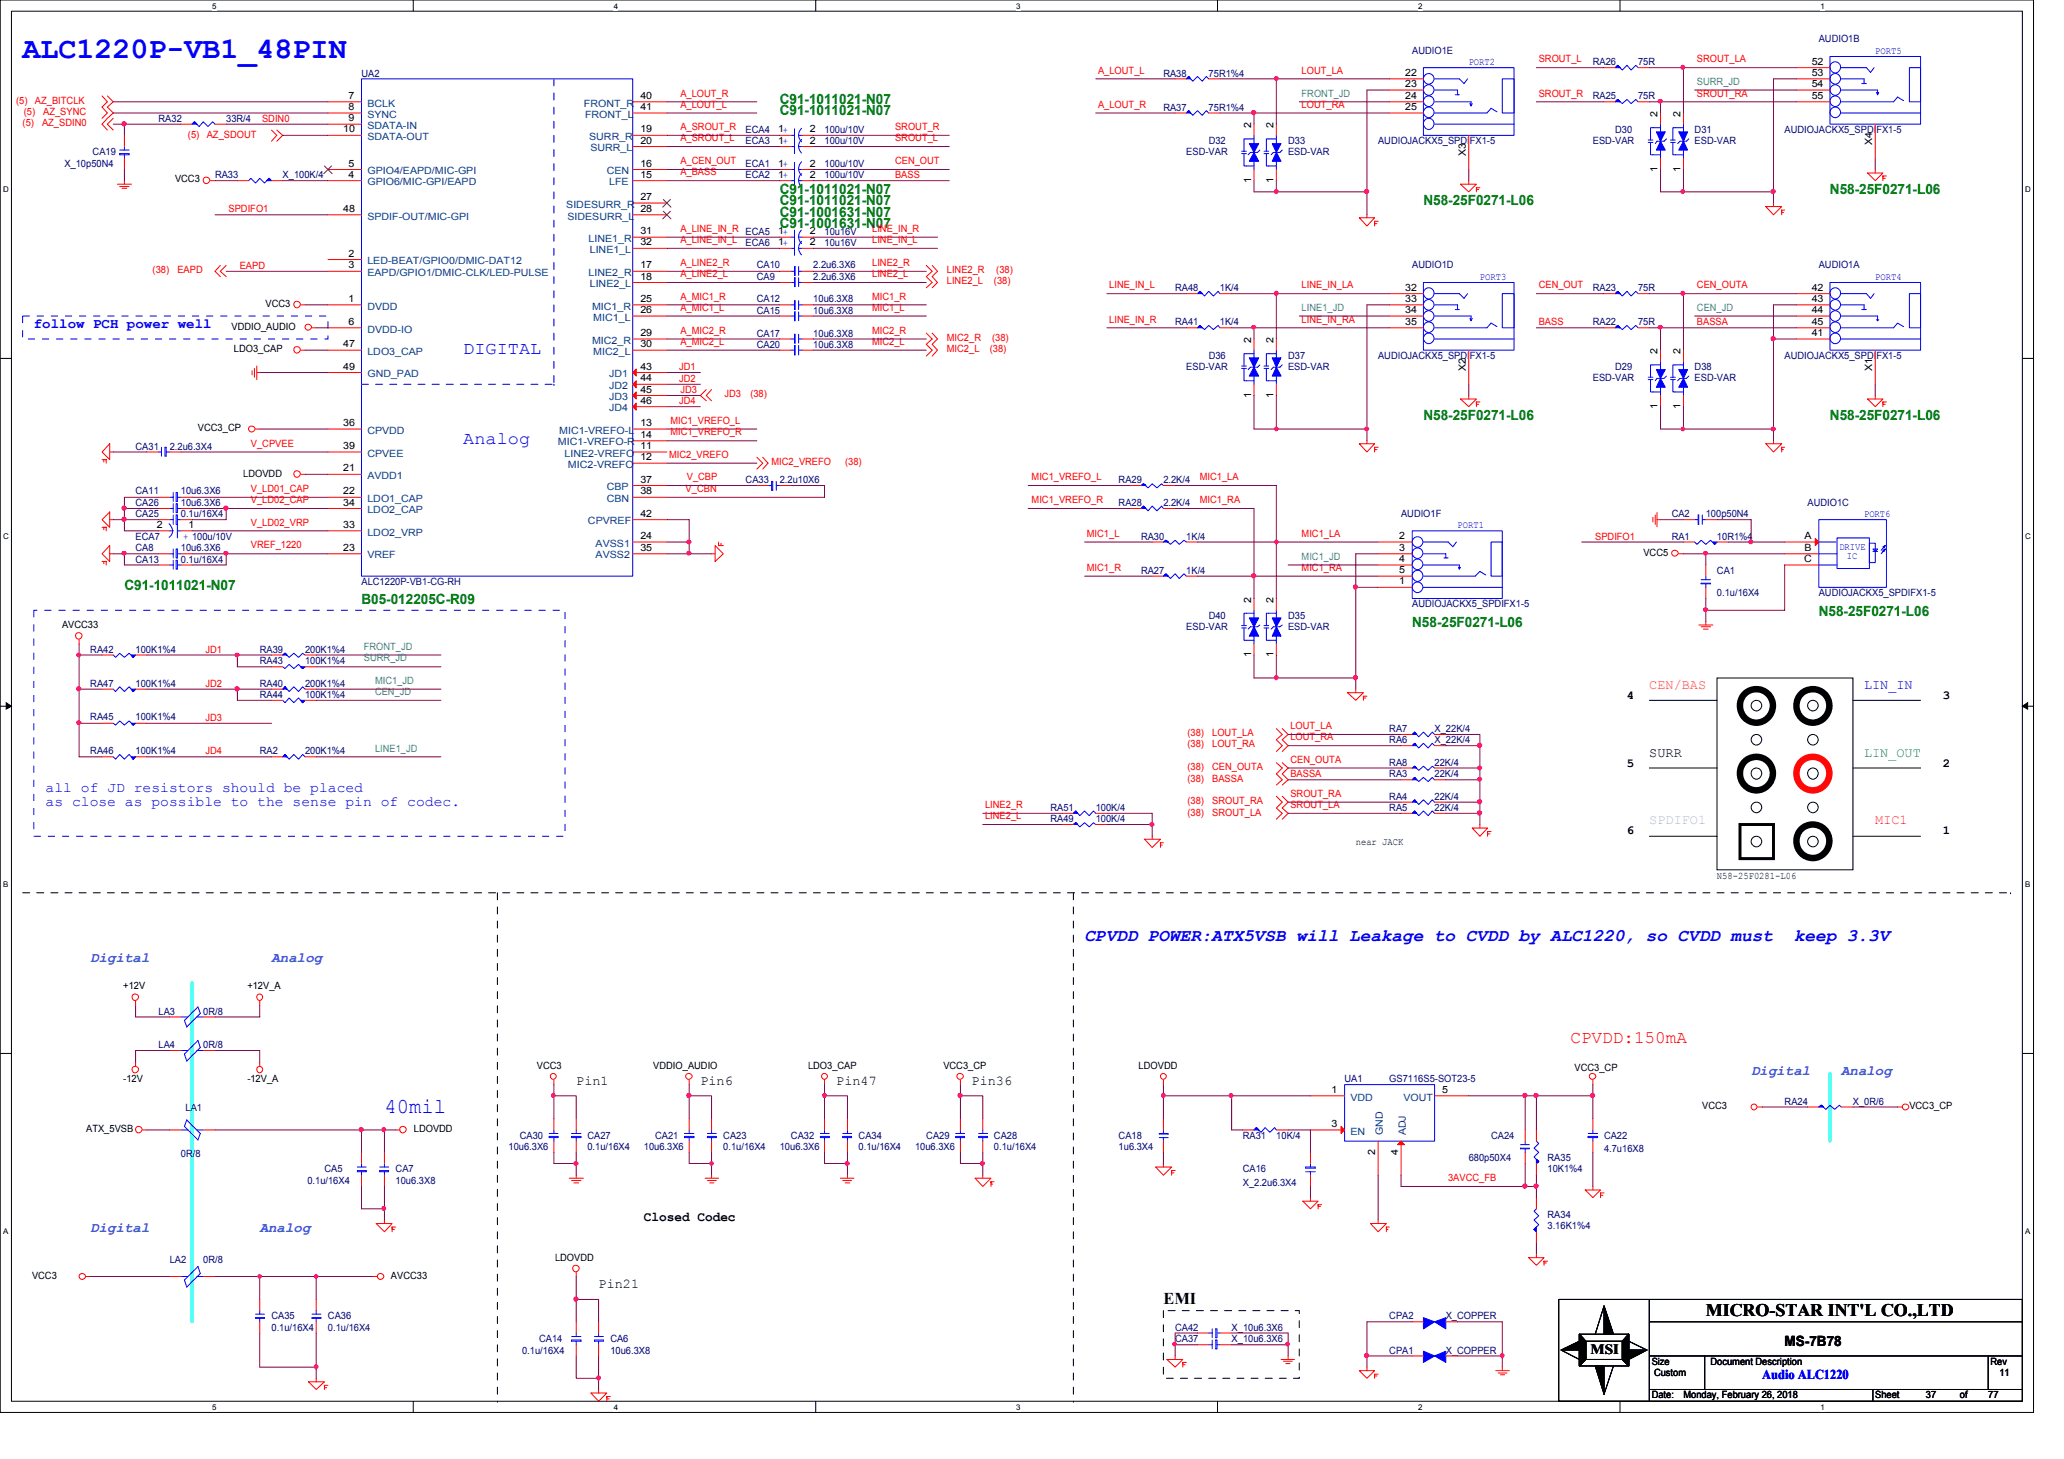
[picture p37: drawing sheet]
<svg xmlns="http://www.w3.org/2000/svg" width="297mm" height="210mm" viewBox="0 0 297 210" stroke-linecap="round" stroke-linejoin="round" font-family="sans-serif">
<defs><g id="words">
<text font-size="4.3" fill="#00f" x="3.3" y="8.4">ALC1220P-VB1_48PIN</text>
<text font-size="3" fill="#00f" x="55.3" y="160.1">40mil</text>
<g font-size="2.5" fill="#00f">
<text x="66.7" y="50.9">DIGITAL</text>
<text x="66.7" y="63.8">Analog</text>
<text x="156.1" y="135.4">CPVDD POWER:ATX5VSB will Leakage to CVDD by ALC1220, so CVDD must</text>
<text x="258.2" y="135.4">keep 3.3V</text>
</g>
<text font-size="2.5" fill="#f00" x="226" y="150">CPVDD:150mA</text>
<text font-size="2.5" x="245.5" y="189.3">MICRO-STAR INT'L CO.,LTD</text>
<text font-size="2.4" x="167.4" y="187.5">EMI</text>
<g font-size="2" fill="#008000">
<text x="112.2" y="16.6">C91-1011021-N07</text>
<text x="112.2" y="14.9">C91-1011021-N07</text>
<text x="112.2" y="29.5">C91-1011021-N07</text>
<text x="112.2" y="27.9">C91-1011021-N07</text>
<text x="204.8" y="29.5">N58-25F0271-L06</text>
<text x="263.4" y="27.9">N58-25F0271-L06</text>
<text x="112.2" y="31.2">C91-1001631-N07</text>
<text x="112.2" y="32.9">C91-1001631-N07</text>
<text x="204.8" y="60.5">N58-25F0271-L06</text>
<text x="263.4" y="60.5">N58-25F0271-L06</text>
<text x="17.9" y="84.8">C91-1011021-N07</text>
<text x="52" y="87">B05-012205C-R09</text>
<text x="261.7" y="88.6">N58-25F0271-L06</text>
<text x="203.2" y="90.2">N58-25F0271-L06</text>
</g>
<g font-size="2" fill="#00f">
<text x="4.9" y="47.2">follow PCH power well</text>
<text x="6.6" y="113.9">all of JD resistors should be placed</text>
<text x="6.6" y="115.9">as close as possible to the sense pin of codec.</text>
</g>
<g font-size="2" fill="#0080ff">
<text x="13" y="138.3">Digital</text>
<text x="39.1" y="138.3">Analog</text>
<text x="252" y="154.6">Digital</text>
<text x="265" y="154.6">Analog</text>
<text x="13" y="177.3">Digital</text>
<text x="37.4" y="177.3">Analog</text>
</g>
<g font-size="2">
<text x="228.9" y="194.7">MSI</text>
<text x="256.8" y="193.7">MS-7B78</text>
</g>
<text font-size="1.9" fill="#ff8000" x="237.4" y="99.1">CEN/BAS</text>
<g font-size="1.9" fill="#00f">
<text x="268.3" y="99.1">LIN_IN</text>
<text x="253.6" y="198.4">Audio ALC1220</text>
</g>
<g font-size="1.9">
<text x="237.4" y="108.9">SURR</text>
<text x="82.9" y="156">Pin1</text>
<text x="100.8" y="156">Pin6</text>
<text x="120.4" y="156">Pin47</text>
<text x="139.8" y="156">Pin36</text>
<text x="92.7" y="175.6">Closed Codec</text>
<text x="86.1" y="185.3">Pin21</text>
</g>
<text font-size="1.9" fill="#00ff40" x="268.3" y="108.9">LIN_OUT</text>
<text font-size="1.9" fill="#c0c0c0" x="237.4" y="118.6">SPDIFO1</text>
<text font-size="1.9" fill="#ff0080" x="269.9" y="118.6">MIC1</text>
<g font-size="1.8">
<text x="234.1" y="100.6">4</text>
<text x="279.6" y="100.6">3</text>
<text x="234.1" y="110.3">5</text>
<text x="279.6" y="110.3">2</text>
<text x="234.1" y="120.1">6</text>
<text x="279.6" y="120.1">1</text>
</g>
<g font-size="1.4" fill="#000080">
<text x="52" y="11">UA2</text>
<text x="167.4" y="11">RA38</text>
<text x="173.9" y="11">75R1%4</text>
<text x="203.2" y="7.8">AUDIO1E</text>
<text x="229.2" y="9.4">RA26</text>
<text x="235.8" y="9.4">75R</text>
<text x="261.7" y="6.1">AUDIO1B</text>
<text x="22.8" y="17.5">RA32</text>
<text x="32.6" y="17.5">33R/4</text>
<text x="167.4" y="15.9">RA37</text>
<text x="173.9" y="15.9">75R1%4</text>
<text x="229.2" y="14.2">RA25</text>
<text x="235.8" y="14.2">75R</text>
<text x="13.3" y="22.4">CA19</text>
<text x="107.3" y="20.7">ECA3</text>
<text x="107.3" y="19.1">ECA4</text>
<text x="118.7" y="20.7">100u/10V</text>
<text x="118.7" y="19.1">100u/10V</text>
<text x="170.7" y="22.4">ESD-VAR</text>
<text x="173.9" y="20.7">D32</text>
<text x="185.4" y="20.7">D33</text>
<text x="185.4" y="22.4">ESD-VAR</text>
<text x="198.3" y="20.7">AUDIOJACKX5_SPDIFX1-5</text>
<text x="229.2" y="20.7">ESD-VAR</text>
<text x="232.4" y="19.1">D30</text>
<text x="243.9" y="19.1">D31</text>
<text x="243.9" y="20.7">ESD-VAR</text>
<text x="256.8" y="19.1">AUDIOJACKX5_SPDIFX1-5</text>
<text x="9.3" y="24">X_10p50N4</text>
<text x="30.9" y="25.7">RA33</text>
<text x="40.7" y="25.7">X_100K/4</text>
<text x="107.3" y="25.7">ECA2</text>
<text x="107.3" y="24">ECA1</text>
<text x="118.7" y="25.7">100u/10V</text>
<text x="118.7" y="24">100u/10V</text>
<text x="107.3" y="33.8">ECA5</text>
<text x="107.3" y="35.4">ECA6</text>
<text x="118.7" y="33.8">10u16V</text>
<text x="118.7" y="35.4">10u16V</text>
<text x="108.9" y="40.3">CA9</text>
<text x="108.9" y="38.6">CA10</text>
<text x="117" y="38.6">2.2u6.3X6</text>
<text x="117" y="40.3">2.2u6.3X6</text>
<text x="169.1" y="41.9">RA48</text>
<text x="175.6" y="41.9">1K/4</text>
<text x="203.2" y="38.6">AUDIO1D</text>
<text x="229.2" y="41.9">RA23</text>
<text x="235.8" y="41.9">75R</text>
<text x="261.7" y="38.6">AUDIO1A</text>
<text x="108.9" y="45.1">CA15</text>
<text x="108.9" y="43.5">CA12</text>
<text x="117" y="45.1">10u6.3X8</text>
<text x="117" y="43.5">10u6.3X8</text>
<text x="169.1" y="46.7">RA41</text>
<text x="175.6" y="46.7">1K/4</text>
<text x="229.2" y="46.7">RA22</text>
<text x="235.8" y="46.7">75R</text>
<text x="108.9" y="50">CA20</text>
<text x="108.9" y="48.4">CA17</text>
<text x="117" y="50">10u6.3X8</text>
<text x="117" y="48.4">10u6.3X8</text>
<text x="170.7" y="53.3">ESD-VAR</text>
<text x="173.9" y="51.6">D36</text>
<text x="185.4" y="51.6">D37</text>
<text x="185.4" y="53.3">ESD-VAR</text>
<text x="198.3" y="51.6">AUDIOJACKX5_SPDIFX1-5</text>
<text x="232.4" y="53.3">D29</text>
<text x="243.9" y="53.3">D38</text>
<text x="256.8" y="51.6">AUDIOJACKX5_SPDIFX1-5</text>
<text x="229.2" y="54.9">ESD-VAR</text>
<text x="243.9" y="54.9">ESD-VAR</text>
<text x="19.5" y="64.7">CA31</text>
<text x="24.4" y="64.7">2.2u6.3X4</text>
<text x="19.5" y="71.1">CA11</text>
<text x="26" y="71.1">10u6.3X6</text>
<text x="107.3" y="69.5">CA33</text>
<text x="112.2" y="69.5">2.2u10X6</text>
<text x="161" y="69.5">RA29</text>
<text x="167.4" y="69.5">2.2K/4</text>
<text x="19.5" y="77.6">ECA7</text>
<text x="19.5" y="72.8">CA26</text>
<text x="19.5" y="74.4">CA25</text>
<text x="26" y="72.8">10u6.3X6</text>
<text x="26" y="74.4">0.1u/16X4</text>
<text x="27.6" y="77.6">100u/10V</text>
<text x="161" y="72.8">RA28</text>
<text x="164.2" y="77.6">RA30</text>
<text x="167.4" y="72.8">2.2K/4</text>
<text x="170.7" y="77.6">1K/4</text>
<text x="201.6" y="74.4">AUDIO1F</text>
<text x="240.6" y="74.4">CA2</text>
<text x="240.6" y="77.6">RA1</text>
<text x="245.5" y="74.4">100p50N4</text>
<text x="247.1" y="77.6">10R1%4</text>
<text x="260.1" y="72.8">AUDIO1C</text>
<text x="19.5" y="80.9">CA13</text>
<text x="19.5" y="79.2">CA8</text>
<text x="26" y="80.9">0.1u/16X4</text>
<text x="26" y="79.2">10u6.3X6</text>
<text x="164.2" y="82.6">RA27</text>
<text x="170.7" y="82.6">1K/4</text>
<text x="247.1" y="82.6">CA1</text>
<text x="52" y="84.2">ALC1220P-VB1-CG-RH</text>
<text x="173.9" y="89.1">D40</text>
<text x="185.4" y="89.1">D35</text>
<text x="203.2" y="87.4">AUDIOJACKX5_SPDIFX1-5</text>
<text x="247.1" y="85.8">0.1u/16X4</text>
<text x="261.7" y="85.8">AUDIOJACKX5_SPDIFX1-5</text>
<text x="13" y="93.9">RA42</text>
<text x="19.5" y="93.9">100K1%4</text>
<text x="37.4" y="93.9">RA39</text>
<text x="37.4" y="95.5">RA43</text>
<text x="43.9" y="93.9">200K1%4</text>
<text x="43.9" y="95.5">100K1%4</text>
<text x="170.7" y="90.7">ESD-VAR</text>
<text x="185.4" y="90.7">ESD-VAR</text>
<text x="13" y="98.8">RA47</text>
<text x="19.5" y="98.8">100K1%4</text>
<text x="37.4" y="98.8">RA40</text>
<text x="37.4" y="100.4">RA44</text>
<text x="43.9" y="98.8">200K1%4</text>
<text x="43.9" y="100.4">100K1%4</text>
<text x="13" y="103.6">RA45</text>
<text x="19.5" y="103.6">100K1%4</text>
<text x="199.9" y="105.3">RA7</text>
<text x="199.9" y="106.9">RA6</text>
<text x="206.5" y="105.3">X_22K/4</text>
<text x="206.5" y="106.9">X_22K/4</text>
<text x="13" y="108.5">RA46</text>
<text x="19.5" y="108.5">100K1%4</text>
<text x="37.4" y="108.5">RA2</text>
<text x="43.9" y="108.5">200K1%4</text>
<text x="199.9" y="110.2">RA8</text>
<text x="199.9" y="111.8">RA3</text>
<text x="206.5" y="110.2">22K/4</text>
<text x="206.5" y="111.8">22K/4</text>
<text x="151.2" y="116.7">RA51</text>
<text x="151.2" y="118.3">RA49</text>
<text x="157.7" y="116.7">100K/4</text>
<text x="157.7" y="118.3">100K/4</text>
<text x="199.9" y="115.1">RA4</text>
<text x="199.9" y="116.7">RA5</text>
<text x="206.5" y="115.1">22K/4</text>
<text x="206.5" y="116.7">22K/4</text>
<text x="22.8" y="146">LA3</text>
<text x="29.2" y="146">0R/8</text>
<text x="22.8" y="150.8">LA4</text>
<text x="29.2" y="150.8">0R/8</text>
<text x="193.5" y="155.7">UA1</text>
<text x="199.9" y="155.7">GS7116S5-SOT23-5</text>
<text x="26.7" y="159.8">LA1</text>
<text x="256.8" y="158.9">RA24</text>
<text x="266.7" y="158.9">X_0R/6</text>
<text x="26" y="166.5">0R/8</text>
<text x="73.2" y="165.4">10u6.3X6</text>
<text x="74.8" y="163.8">CA30</text>
<text x="84.5" y="163.8">CA27</text>
<text x="84.5" y="165.4">0.1u/16X4</text>
<text x="92.7" y="165.4">10u6.3X6</text>
<text x="94.3" y="163.8">CA21</text>
<text x="104.1" y="163.8">CA23</text>
<text x="104.1" y="165.4">0.1u/16X4</text>
<text x="112.2" y="165.4">10u6.3X6</text>
<text x="113.8" y="163.8">CA32</text>
<text x="123.6" y="163.8">CA34</text>
<text x="123.6" y="165.4">0.1u/16X4</text>
<text x="131.7" y="165.4">10u6.3X6</text>
<text x="133.3" y="163.8">CA29</text>
<text x="143" y="163.8">CA28</text>
<text x="143" y="165.4">0.1u/16X4</text>
<text x="161" y="163.8">CA18</text>
<text x="161" y="165.4">1u6.3X4</text>
<text x="178.9" y="163.8">RA31</text>
<text x="183.7" y="163.8">10K/4</text>
<text x="211.4" y="167">680p50X4</text>
<text x="214.6" y="163.8">CA24</text>
<text x="222.7" y="167">RA35</text>
<text x="230.8" y="163.8">CA22</text>
<text x="230.8" y="165.8">4.7u16X8</text>
<text x="44.2" y="170.3">0.1u/16X4</text>
<text x="46.7" y="168.7">CA5</text>
<text x="56.9" y="168.7">CA7</text>
<text x="56.9" y="170.3">10u6.3X8</text>
<text x="178.9" y="168.7">CA16</text>
<text x="178.9" y="170.6">X_2.2u6.3X4</text>
<text x="222.7" y="168.7">10K1%4</text>
<text x="222.7" y="175.2">RA34</text>
<text x="222.7" y="176.8">3.16K1%4</text>
<text x="24.4" y="181.7">LA2</text>
<text x="29.2" y="181.7">0R/8</text>
<text x="39.1" y="189.8">CA35</text>
<text x="39.1" y="191.4">0.1u/16X4</text>
<text x="47.2" y="189.8">CA36</text>
<text x="47.2" y="191.4">0.1u/16X4</text>
<text x="169.1" y="191.4">CA42</text>
<text x="177.2" y="191.4">X_10u6.3X6</text>
<text x="199.9" y="189.8">CPA2</text>
<text x="208.1" y="189.8">X_COPPER</text>
<text x="75.1" y="194.7">0.1u/16X4</text>
<text x="77.6" y="193">CA14</text>
<text x="87.8" y="193">CA6</text>
<text x="87.8" y="194.7">10u6.3X8</text>
<text x="169.1" y="193">CA37</text>
<text x="177.2" y="193">X_10u6.3X6</text>
<text x="199.9" y="194.7">CPA1</text>
<text x="208.1" y="194.7">X_COPPER</text>
</g>
<g font-size="1.4" fill="#f00">
<text x="158" y="10.6">A_LOUT_L</text>
<text x="187.3" y="10.6">LOUT_LA</text>
<text x="221.4" y="9">SROUT_L</text>
<text x="244.2" y="9">SROUT_LA</text>
<text x="2.3" y="14.9">(5)</text>
<text x="3.4" y="16.5">(5)</text>
<text x="5" y="14.9">AZ_BITCLK</text>
<text x="6.2" y="16.5">AZ_SYNC</text>
<text x="37.7" y="17.5">SDIN0</text>
<text x="97.9" y="13.9">A_LOUT_R</text>
<text x="97.9" y="15.5">A_LOUT_L</text>
<text x="158" y="15.5">A_LOUT_R</text>
<text x="187.3" y="15.5">LOUT_RA</text>
<text x="221.4" y="13.9">SROUT_R</text>
<text x="244.2" y="13.9">SROUT_RA</text>
<text x="3.3" y="18.1">(5)</text>
<text x="6.1" y="18.1">AZ_SDIN0</text>
<text x="27" y="19.8">(5)</text>
<text x="29.8" y="19.8">AZ_SDOUT</text>
<text x="97.9" y="20.3">A_SROUT_L</text>
<text x="97.9" y="23.6">A_CEN_OUT</text>
<text x="97.9" y="18.7">A_SROUT_R</text>
<text x="128.8" y="23.6">CEN_OUT</text>
<text x="128.8" y="18.7">SROUT_R</text>
<text x="128.8" y="20.3">SROUT_L</text>
<text x="97.9" y="25.2">A_BASS</text>
<text x="128.8" y="25.7">BASS</text>
<text x="32.9" y="30.6">SPDIFO1</text>
<text x="97.9" y="35">A_LINE_IN_L</text>
<text x="97.9" y="33.4">A_LINE_IN_R</text>
<text x="125.5" y="33.4">LINE_IN_R</text>
<text x="125.5" y="35">LINE_IN_L</text>
<text x="22" y="39.3">(38)</text>
<text x="25.5" y="39.3">EAPD</text>
<text x="34.5" y="38.7">EAPD</text>
<text x="97.9" y="38.3">A_LINE2_R</text>
<text x="97.9" y="39.9">A_LINE2_L</text>
<text x="125.5" y="38.3">LINE2_R</text>
<text x="125.5" y="39.9">LINE2_L</text>
<text x="136.3" y="40.9">LINE2_L</text>
<text x="136.3" y="39.3">LINE2_R</text>
<text x="143" y="40.9">(38)</text>
<text x="143.4" y="39.3">(38)</text>
<text x="159.6" y="41.5">LINE_IN_L</text>
<text x="187.3" y="41.5">LINE_IN_LA</text>
<text x="221.4" y="41.5">CEN_OUT</text>
<text x="244.2" y="41.5">CEN_OUTA</text>
<text x="97.9" y="44.7">A_MIC1_L</text>
<text x="97.9" y="43.1">A_MIC1_R</text>
<text x="125.5" y="44.7">MIC1_L</text>
<text x="125.5" y="43.1">MIC1_R</text>
<text x="159.6" y="46.4">LINE_IN_R</text>
<text x="187.3" y="46.4">LINE_IN_RA</text>
<text x="221.4" y="46.8">BASS</text>
<text x="244.2" y="46.8">BASSA</text>
<text x="97.7" y="53.3">JD1</text>
<text x="97.9" y="48">A_MIC2_R</text>
<text x="97.9" y="49.6">A_MIC2_L</text>
<text x="125.5" y="49.6">MIC2_L</text>
<text x="125.5" y="48">MIC2_R</text>
<text x="136.3" y="50.6">MIC2_L</text>
<text x="136.3" y="49">MIC2_R</text>
<text x="142.4" y="50.6">(38)</text>
<text x="142.8" y="49">(38)</text>
<text x="97.7" y="54.9">JD2</text>
<text x="97.7" y="58.2">JD4</text>
<text x="97.9" y="56.6">JD3</text>
<text x="104.3" y="57.2">JD3</text>
<text x="108" y="57.2">(38)</text>
<text x="36.1" y="64.3">V_CPVEE</text>
<text x="96.3" y="65.9">MIC2_VREFO</text>
<text x="96.5" y="61">MIC1_VREFO_L</text>
<text x="96.5" y="62.7">MIC1_VREFO_R</text>
<text x="36.1" y="70.8">V_LD01_CAP</text>
<text x="98.7" y="70.8">V_CBN</text>
<text x="98.8" y="69.1">V_CBP</text>
<text x="111" y="66.9">MIC2_VREFO</text>
<text x="121.6" y="66.9">(38)</text>
<text x="148.5" y="69.1">MIC1_VREFO_L</text>
<text x="172.7" y="69.1">MIC1_LA</text>
<text x="36.1" y="75.6">V_LD02_VRP</text>
<text x="36.1" y="72.4">V_LD02_CAP</text>
<text x="148.5" y="72.4">MIC1_VREFO_R</text>
<text x="156.4" y="77.2">MIC1_L</text>
<text x="172.7" y="72.4">MIC1_RA</text>
<text x="187.3" y="77.2">MIC1_LA</text>
<text x="229.6" y="77.6">SPDIFO1</text>
<text x="36.1" y="78.9">VREF_1220</text>
<text x="156.4" y="82.1">MIC1_R</text>
<text x="187.3" y="82.1">MIC1_RA</text>
<text x="29.6" y="93.9">JD1</text>
<text x="29.6" y="98.8">JD2</text>
<text x="29.6" y="103.7">JD3</text>
<text x="170.9" y="105.9">(38)</text>
<text x="170.9" y="107.5">(38)</text>
<text x="174.5" y="105.9">LOUT_LA</text>
<text x="174.5" y="107.5">LOUT_RA</text>
<text x="185.7" y="106.5">LOUT_RA</text>
<text x="185.7" y="104.9">LOUT_LA</text>
<text x="29.6" y="108.5">JD4</text>
<text x="170.9" y="110.8">(38)</text>
<text x="170.9" y="112.4">(38)</text>
<text x="174.5" y="110.8">CEN_OUTA</text>
<text x="174.5" y="112.4">BASSA</text>
<text x="185.7" y="109.7">CEN_OUTA</text>
<text x="185.7" y="111.8">BASSA</text>
<text x="141.8" y="116.2">LINE2_R</text>
<text x="141.8" y="117.9">LINE2_L</text>
<text x="170.9" y="115.7">(38)</text>
<text x="170.9" y="117.3">(38)</text>
<text x="174.5" y="115.7">SROUT_RA</text>
<text x="174.5" y="117.3">SROUT_LA</text>
<text x="185.7" y="116.2">SROUT_LA</text>
<text x="185.7" y="114.6">SROUT_RA</text>
<text x="208.4" y="169.9">3AVCC_FB</text>
</g>
<g font-size="1.4">
<text x="202.2" y="10.9">22</text>
<text x="260.7" y="9.3">52</text>
<text x="260.7" y="10.9">53</text>
<text x="50.2" y="15.8">8</text>
<text x="50.2" y="17.4">9</text>
<text x="50.2" y="14.2">7</text>
<text x="92.2" y="15.8">41</text>
<text x="92.2" y="14.2">40</text>
<text x="202.2" y="12.5">23</text>
<text x="202.2" y="14.2">24</text>
<text x="202.2" y="15.8">25</text>
<text x="238.5" y="16.8" transform="rotate(-90 238.5 16.8)">2</text>
<text x="241.8" y="16.8" transform="rotate(-90 241.8 16.8)">2</text>
<text x="260.7" y="12.5">54</text>
<text x="260.7" y="14.2">55</text>
<text x="49.4" y="19">10</text>
<text x="50.2" y="24">5</text>
<text x="92.2" y="19">19</text>
<text x="92.2" y="20.7">20</text>
<text x="92.2" y="24">16</text>
<text x="112" y="20.7">1+</text>
<text x="112" y="24">1+</text>
<text x="112" y="19">1+</text>
<text x="116.5" y="20.7">2</text>
<text x="116.5" y="24">2</text>
<text x="116.5" y="19">2</text>
<text x="180" y="18.4" transform="rotate(-90 180 18.4)">2</text>
<text x="183.3" y="18.4" transform="rotate(-90 183.3 18.4)">2</text>
<text x="210.9" y="22.4" transform="rotate(-90 210.9 22.4)">X3</text>
<text x="269.4" y="20.8" transform="rotate(-90 269.4 20.8)">X4</text>
<text x="25.2" y="26.2">VCC3</text>
<text x="50.2" y="25.6">4</text>
<text x="92.2" y="28.8">27</text>
<text x="92.2" y="25.6">15</text>
<text x="112" y="25.6">1+</text>
<text x="116.5" y="25.6">2</text>
<text x="180" y="26.3" transform="rotate(-90 180 26.3)">1</text>
<text x="183.3" y="26.3" transform="rotate(-90 183.3 26.3)">1</text>
<text x="238.5" y="24.7" transform="rotate(-90 238.5 24.7)">1</text>
<text x="241.8" y="24.7" transform="rotate(-90 241.8 24.7)">1</text>
<text x="49.4" y="30.5">48</text>
<text x="92.2" y="30.5">28</text>
<text x="92.2" y="35.3">32</text>
<text x="92.2" y="33.7">31</text>
<text x="112" y="33.7">1+</text>
<text x="112" y="35.3">1+</text>
<text x="116.5" y="33.7">2</text>
<text x="116.5" y="35.3">2</text>
<text x="50.2" y="36.9">2</text>
<text x="50.2" y="38.6">3</text>
<text x="92.2" y="40.2">18</text>
<text x="92.2" y="38.6">17</text>
<text x="202.2" y="41.8">32</text>
<text x="260.7" y="41.8">42</text>
<text x="33.3" y="47.4">VDDIO_AUDIO</text>
<text x="38.2" y="44.2">VCC3</text>
<text x="50.2" y="43.4">1</text>
<text x="50.2" y="46.7">6</text>
<text x="92.2" y="45">26</text>
<text x="92.2" y="43.4">25</text>
<text x="202.2" y="43.4">33</text>
<text x="202.2" y="45">34</text>
<text x="202.2" y="46.7">35</text>
<text x="260.7" y="43.4">43</text>
<text x="260.7" y="45">44</text>
<text x="260.7" y="46.7">45</text>
<text x="33.7" y="50.6">LDO3_CAP</text>
<text x="49.4" y="50">47</text>
<text x="49.4" y="53.2">49</text>
<text x="92.2" y="50">30</text>
<text x="92.2" y="53.2">43</text>
<text x="92.2" y="48.3">29</text>
<text x="180" y="49.3" transform="rotate(-90 180 49.3)">2</text>
<text x="183.3" y="49.3" transform="rotate(-90 183.3 49.3)">2</text>
<text x="210.9" y="53.3" transform="rotate(-90 210.9 53.3)">X2</text>
<text x="238.5" y="50.9" transform="rotate(-90 238.5 50.9)">2</text>
<text x="241.8" y="50.9" transform="rotate(-90 241.8 50.9)">2</text>
<text x="260.7" y="48.3">41</text>
<text x="269.4" y="53.3" transform="rotate(-90 269.4 53.3)">X1</text>
<text x="92.2" y="54.9">44</text>
<text x="92.2" y="56.5">45</text>
<text x="92.2" y="58.1">46</text>
<text x="180" y="57.2" transform="rotate(-90 180 57.2)">1</text>
<text x="183.3" y="57.2" transform="rotate(-90 183.3 57.2)">1</text>
<text x="238.5" y="58.8" transform="rotate(-90 238.5 58.8)">1</text>
<text x="241.8" y="58.8" transform="rotate(-90 241.8 58.8)">1</text>
<text x="28.5" y="62.1">VCC3_CP</text>
<text x="49.4" y="64.6">39</text>
<text x="49.4" y="61.3">36</text>
<text x="92.2" y="63">14</text>
<text x="92.2" y="61.3">13</text>
<text x="92.2" y="64.6">11</text>
<text x="35" y="68.6">LDOVDD</text>
<text x="49.4" y="67.8">21</text>
<text x="49.4" y="71.1">22</text>
<text x="92.2" y="66.2">12</text>
<text x="92.2" y="69.4">37</text>
<text x="92.2" y="71.1">38</text>
<text x="22.6" y="75.9">2</text>
<text x="27.1" y="75.9">1</text>
<text x="49.4" y="72.7">34</text>
<text x="49.4" y="75.9">33</text>
<text x="92.2" y="74.3">42</text>
<text x="92.2" y="77.6">24</text>
<text x="201.4" y="77.6">2</text>
<text x="259.7" y="77.6">A</text>
<text x="49.4" y="79.2">23</text>
<text x="92.2" y="79.2">35</text>
<text x="201.4" y="79.2">3</text>
<text x="201.4" y="80.9">4</text>
<text x="201.4" y="82.5">5</text>
<text x="236.5" y="79.9">VCC5</text>
<text x="259.6" y="80.9">C</text>
<text x="259.7" y="79.2">B</text>
<text x="180" y="86.7" transform="rotate(-90 180 86.7)">2</text>
<text x="183.3" y="86.7" transform="rotate(-90 183.3 86.7)">2</text>
<text x="201.4" y="84.1">1</text>
<text x="8.9" y="90.3">AVCC33</text>
<text x="180" y="94.6" transform="rotate(-90 180 94.6)">1</text>
<text x="183.3" y="94.6" transform="rotate(-90 183.3 94.6)">1</text>
<text x="195.1" y="121.6">near JACK</text>
<text x="247.1" y="126.4">N58-25F0281-L06</text>
<text x="17.7" y="142.3">+12V</text>
<text x="35.6" y="142.3">+12V_A</text>
<text x="17.7" y="155.7">-12V</text>
<text x="35.6" y="155.7">-12V_A</text>
<text x="77.3" y="153.8">VCC3</text>
<text x="94" y="153.8">VDDIO_AUDIO</text>
<text x="116.3" y="153.8">LDO3_CAP</text>
<text x="135.8" y="153.8">VCC3_CP</text>
<text x="163.9" y="153.8">LDOVDD</text>
<text x="226.6" y="154.1">VCC3_CP</text>
<text x="191.6" y="157.2">1</text>
<text x="207.6" y="157.2">5</text>
<text x="245" y="159.6">VCC3</text>
<text x="274.8" y="159.6">VCC3_CP</text>
<text x="12.4" y="162.8">ATX_5VSB</text>
<text x="59.6" y="162.8">LDOVDD</text>
<text x="191.6" y="162.1">3</text>
<text x="197.9" y="166.1" transform="rotate(-90 197.9 166.1)">2</text>
<text x="201.2" y="166.1" transform="rotate(-90 201.2 166.1)">4</text>
<text x="4.6" y="184">VCC3</text>
<text x="56.3" y="184">AVCC33</text>
<text x="79.9" y="181.4">LDOVDD</text>
<text x="237.7" y="196.3">Size</text>
<text x="238" y="198">Custom</text>
<text x="246.2" y="196.3">Document Description</text>
<text x="286.5" y="196.3">Rev</text>
<text x="287.7" y="198">11</text>
<text x="237.7" y="201.2">Date:</text>
<text x="242.3" y="201.2">Monday, February 26, 2018</text>
<text x="269.9" y="201.2">Sheet</text>
<text x="277.2" y="201.2">37</text>
<text x="282.1" y="201.2">of</text>
<text x="286.1" y="201.2">77</text>
</g>
<g font-size="1.4" fill="#00f">
<text x="211.4" y="9.4">PORT2</text>
<text x="269.9" y="7.8">PORT5</text>
<text x="213" y="40.3">PORT3</text>
<text x="269.9" y="40.3">PORT4</text>
<text x="27.1" y="76.8" transform="rotate(180 27.1 76.8)">+</text>
<text x="209.8" y="76">PORT1</text>
<text x="268.3" y="74.4">PORT6</text>
<text x="264.7" y="79.1">DRIVE</text>
<text x="265.8" y="80.4">IC</text>
</g>
<g font-size="1.4" fill="#004080">
<text x="52.9" y="16.9">SYNC</text>
<text x="52.9" y="15.3">BCLK</text>
<text x="84" y="15.3">FRONT_R</text>
<text x="84.2" y="16.9">FRONT_L</text>
<text x="52.9" y="18.5">SDATA-IN</text>
<text x="52.9" y="20.2">SDATA-OUT</text>
<text x="84.8" y="20.2">SURR_R</text>
<text x="85" y="21.8">SURR_L</text>
<text x="52.9" y="26.7">GPIO6/MIC-GPI/EAPD</text>
<text x="52.9" y="25.1">GPIO4/EAPD/MIC-GPI</text>
<text x="81.5" y="29.9">SIDESURR_R</text>
<text x="87.3" y="25.1">CEN</text>
<text x="87.7" y="26.7">LFE</text>
<text x="52.9" y="31.6">SPDIF-OUT/MIC-GPI</text>
<text x="81.7" y="31.6">SIDESURR_L</text>
<text x="84.7" y="34.8">LINE1_R</text>
<text x="52.9" y="38">LED-BEAT/GPIO0/DMIC-DAT12</text>
<text x="52.9" y="39.7">EAPD/GPIO1/DMIC-CLK/LED-PULSE</text>
<text x="84.7" y="39.7">LINE2_R</text>
<text x="84.9" y="41.3">LINE2_L</text>
<text x="84.9" y="36.4">LINE1_L</text>
<text x="52.9" y="44.5">DVDD</text>
<text x="52.9" y="47.8">DVDD-IO</text>
<text x="85.2" y="44.5">MIC1_R</text>
<text x="85.4" y="46.1">MIC1_L</text>
<text x="52.9" y="51.1">LDO3_CAP</text>
<text x="85.2" y="49.4">MIC2_R</text>
<text x="85.4" y="51.1">MIC2_L</text>
<text x="52.9" y="54.3">GND_PAD</text>
<text x="87.7" y="54.3">JD1</text>
<text x="87.7" y="56">JD2</text>
<text x="87.7" y="57.6">JD3</text>
<text x="87.7" y="59.2">JD4</text>
<text x="52.9" y="65.7">CPVEE</text>
<text x="52.9" y="62.4">CPVDD</text>
<text x="80.3" y="64.1">MIC1-VREFO-R</text>
<text x="80.5" y="62.4">MIC1-VREFO-L</text>
<text x="81.2" y="65.7">LINE2-VREFO</text>
<text x="52.9" y="68.9">AVDD1</text>
<text x="81.7" y="67.3">MIC2-VREFO</text>
<text x="87.3" y="70.5">CBP</text>
<text x="52.9" y="72.2">LDO1_CAP</text>
<text x="52.9" y="73.8">LDO2_CAP</text>
<text x="52.9" y="77">LDO2_VRP</text>
<text x="84.6" y="75.4">CPVREF</text>
<text x="87.3" y="72.2">CBN</text>
<text x="52.9" y="80.3">VREF</text>
<text x="85.7" y="80.3">AVSS2</text>
<text x="85.7" y="78.7">AVSS1</text>
<text x="194.3" y="158.3">VDD</text>
<text x="202" y="158.3">VOUT</text>
<text x="194.3" y="163.2">EN</text>
<text x="199" y="163.3" transform="rotate(-90 199 163.3)">GND</text>
<text x="202.3" y="163.3" transform="rotate(-90 202.3 163.3)">ADJ</text>
</g>
<g font-size="1.4" fill="#408080">
<text x="187.3" y="13.9">FRONT_JD</text>
<text x="244.2" y="12.2">SURR_JD</text>
<text x="187.3" y="44.7">LINE1_JD</text>
<text x="244.2" y="44.7">CEN_JD</text>
<text x="187.3" y="80.5">MIC1_JD</text>
<text x="52.4" y="93.5">FRONT_JD</text>
<text x="52.4" y="95.2">SURR_JD</text>
<text x="54" y="100">CEN_JD</text>
<text x="54" y="98.4">MIC1_JD</text>
<text x="54" y="108.1">LINE1_JD</text>
</g>
<g font-size="1.1">
<text x="30.5" y="1.3">5</text>
<text x="88.3" y="1.3">4</text>
<text x="146.3" y="1.3">3</text>
<text x="204.1" y="1.3">2</text>
<text x="262" y="1.3">1</text>
<text x=".5" y="27.6">D</text>
<text x="291.5" y="27.6">D</text>
<text x=".5" y="77.6">C</text>
<text x="291.5" y="77.6">C</text>
<text x=".5" y="127.6">B</text>
<text x="291.5" y="127.6">B</text>
<text x=".5" y="177.5">A</text>
<text x="291.5" y="177.5">A</text>
<text x="30.5" y="202.9">5</text>
<text x="88.3" y="202.9">4</text>
<text x="146.3" y="202.9">3</text>
<text x="204.1" y="202.9">2</text>
<text x="262" y="202.9">1</text>
</g>
</g></defs>
<path d="M0 0h292.7v203.2h-292.7zM1.6 1.6h289.4v200h-289.4z" fill="none" stroke="#000" stroke-width=".14"/>
<g fill="#fff">
<path d="M30.5 .3h.6v1.2h-.6z"/>
<path d="M30.5 201.8h.6v1.3h-.6z"/>
</g>
<path d="M59.5 0v1.6M59.5 201.6v1.6" fill="none" stroke="#000" stroke-width=".14"/>
<g fill="#fff">
<path d="M88.3 .3h.6v1.2h-.6z"/>
<path d="M88.3 201.8h.6v1.3h-.6z"/>
</g>
<path d="M117.4 0v1.6M117.4 201.6v1.6" fill="none" stroke="#000" stroke-width=".14"/>
<g fill="#fff">
<path d="M146.3 .3h.6v1.2h-.6z"/>
<path d="M146.3 201.8h.6v1.3h-.6z"/>
</g>
<path d="M175.2 0v1.6M175.2 201.6v1.6" fill="none" stroke="#000" stroke-width=".14"/>
<g fill="#fff">
<path d="M204.1 .3h.6v1.2h-.6z"/>
<path d="M204.1 201.8h.6v1.3h-.6z"/>
</g>
<path d="M233.1 0v1.6M233.1 201.6v1.6" fill="none" stroke="#000" stroke-width=".14"/>
<g fill="#fff">
<path d="M262 .3h.6v1.2h-.6z"/>
<path d="M262 201.8h.6v1.3h-.6z"/>
<path d="M.5 26.6h.7v1.3h-.7z"/>
<path d="M291.5 26.6h.7v1.3h-.7z"/>
<path d="M.5 76.5h.7v1.3h-.7z"/>
<path d="M291.5 76.5h.7v1.3h-.7z"/>
</g>
<path d="M0 51.6h1.6M291 51.6h1.7" fill="none" stroke="#000" stroke-width=".14"/>
<g fill="#fff">
<path d="M.5 126.6h.6v1.2h-.6z"/>
<path d="M291.5 126.6h.6v1.2h-.6z"/>
</g>
<path d="M0 101.6h1.6M.9 101.1l.7 .5-.7 .4zM291 101.6h1.7M291 101.6l.8-.5v.9z" fill="none" stroke="#000" stroke-width=".14"/>
<path d="M.9 101.1l.7 .5-.7 .4zM291 101.6l.8-.5v.9z" fill="#000"/>
<g fill="#fff">
<path d="M.5 176.5h.6v1.3h-.6z"/>
<path d="M291.5 176.5h.6v1.3h-.6z"/>
</g>
<g fill="none" stroke="#000" stroke-width=".14">
<path d="M247.1 97.5h19.6v27.6h-19.6zM237.4 110.5h9.7M237.4 100.8h9.7M266.7 100.8h9.7M266.7 110.5h9.7M237.4 120.3h9.7M266.7 120.3h9.7M0 151.6h1.6M291 151.6h1.7M224.3 186.9h66.7v14.7h-66.7zM224.7 194.2l2.6 1.4M224.7 194.2l2.6-1.2v1.2z"/>
<path d="M227.3 191.9h7.1v4.6h-7.1zM227.3 191.9l.9 1.1v2.6l-.9 .9zM227.3 191.9l.9 1.1M228.2 193h5.3v2.6h-5.3zM228.2 195.6l-.9 .9M229.6 196.5h1.2v4.1zM230.8 187.9l1.4 4h-1.4zM230.8 187.9l-1.2 4M232.2 196.5l-1.4 4.1M233.5 195.6l.9 .9M234.4 191.9v4.6l-.9-.9v-2.6zM234.4 191.9l-.9 1.1"/>
<path d="M234.4 194.2h2.6l-2.6 1.4zM234.4 193l2.6 1.2M237.4 190.2h53.6M237.4 186.9v14.7M237.4 199.9h53.6M237.4 195.1h53.6M245.3 195.1v4.8M269.5 199.9v1.7M286.1 195.1v4.8"/>
<circle cx="252.8" cy="111.3" r=".77"/>
<circle cx="252.8" cy="116.2" r=".75"/>
<circle cx="252.8" cy="106.4" r=".75"/>
<circle cx="252.8" cy="101.5" r=".75"/>
<circle cx="260.9" cy="111.3" r=".77"/>
<circle cx="260.9" cy="116.2" r=".75"/>
<circle cx="260.9" cy="106.4" r=".75"/>
<circle cx="260.9" cy="101.5" r=".75"/>
<circle cx="252.8" cy="121.1" r=".75"/>
<circle cx="260.9" cy="121.1" r=".75"/>
</g>
<path d="M3.3 45.5h43.9v3.3h-43.9zM4.9 87.8h76.4v32.5h-76.4z" fill="none" stroke="#00f" stroke-width=".14" stroke-dasharray="1 1 1 1 1 1 1 1" stroke-linecap="butt"/>
<path d="M27.6 141.4v48.8M263.4 154.4v9.8" fill="none" stroke="#0ff" stroke-width=".42"/>
<g fill="none" stroke="#000" stroke-width=".93">
<circle cx="252.7" cy="101.5" r="2.4"/>
<circle cx="252.7" cy="111.3" r="2.4"/>
<circle cx="260.9" cy="101.5" r="2.4"/>
<circle cx="260.9" cy="121" r="2.4"/>
</g>
<circle cx="260.9" cy="111.3" r="2.4" fill="none" stroke="#f00" stroke-width=".93"/>
<path d="M250.4 118.6h4.8v4.9h-4.8z" fill="none" stroke="#000" stroke-width=".42"/>
<path d="M3.3 128.4h286.1M71.6 128.4v73.2M154.5 128.4v73.2M289.4 128.4h.1M167.4 188.6h19.6v9.7h-19.6zM71.6 201.6h.1M154.5 201.6h.1" fill="none" stroke="#000" stroke-width=".14" stroke-dasharray="1 1 1 1 1 1 1 1"/>
<g fill="none" stroke="#f00" stroke-width=".14">
<path d="M14.7 13.8l.7 .8-.7 .8 .7 .9-.7 .7M15.4 13.8l.9 .8-.9 .8 .9 .9-1.6 1.6 .7 .8M16.3 17l-.9 .9 .9 .8M39.1 18.7l.7 .8-.7 .8M39.8 18.7l.9 .8-.9 .8M16.9 26.5h2M17.2 26.8h1.4M17.6 27.1h.6M17.9 26v.5M30.3 26h.6M31.7 38.2l-.8 .8 .8 .8M32.6 38.2l-.9 .8 .9 .8"/>
<path d="M133.3 38.2l.9 .8-.9 .8 .9 .8-.9 .8M134.2 38.2l.7 .8-.7 .8 .7 .8-.7 .8M195.6 31.3h2.2l-1.1 1.2zM196.7 30.9v.4M197.8 31.8h.5M197.8 32v-.2v.7M197.8 32.2h.4M210.2 26.5h2.3l-1.1 1.1zM211.4 26v.5M212.5 27h.5M212.5 27.1v-.1v.6M212.5 27.3h.3"/>
<path d="M254.1 29.7h2.3l-1.2 1.2zM255.2 29.2v.5M256.4 30.2h.4M256.4 30.4v-.2v.7M256.4 30.6h.3M268.8 24.9h2.2l-1.1 1.1zM269.9 24.4v.5M271 25.3h.5M271 25.5v-.2v.7M271 25.7h.3M36.3 53.3v.6M36.6 53v1.3"/>
<path d="M37 53.6h.4M37 52.7v1.9M43.3 43.9h.6M43.3 50.4h.6M44.9 47.2h.6M101.6 56.1l-.8 .8 .8 .8M102.4 56.1l-.8 .8 .8 .8M133.3 47.9l.9 .9-.9 .7 .9 .9-.9 .8M134.2 47.9l.7 .9-.7 .7 .7 .9-.7 .8M210.2 57.4h2.3l-1.1 1.1zM211.4 56.9v.5M212.5 57.8h.5"/>
<path d="M212.5 58v-.2v.7M212.5 58.2h.3M268.8 57.4h2.2l-1.1 1.1zM269.9 56.9v.5M271 57.8h.5M271 58v-.2v.7M271 58.2h.3M14.7 66.1h.6h-.2M14.7 75.9h.6h-.2M14.7 74.8l1.1-1.1v2.2zM14.9 66.1v.4M14.9 75.9v.3"/>
<path d="M15.3 66.1v.5M15.3 75.9v.5M15.8 65h.5M15.8 79.7h.5M15.8 74.8h.5M15.8 63.8v2.3l-1.1-1.1zM15.8 78.5v2.3l-1.1-1.1zM36.8 61.7h.6M43.3 68.2h.6M102.4 79.7h.5M102.9 78.5l1.2 1.2-1.2 1.1zM103.4 78v.5"/>
<path d="M103.6 78.5h-.2h.7M103.8 78.1v.4M108.9 65.8l.9 .8-.9 .9M109.8 65.8l.7 .8-.7 .9M195.6 63.8h2.2l-1.1 1.2zM196.7 63.4v.4M197.8 64.3h.5M197.8 64.5v-.2v.7M197.8 64.7h.4M237.9 74.4v.7M238.2 74.1v1.3M238.5 73.7v2.1"/>
<path d="M238.5 74.8h.5M241.6 79.7h.7M254.1 63.8h2.3l-1.2 1.2zM255.2 63.4v.4M256.4 64.3h.4M256.4 64.5v-.2v.7M256.4 64.7h.3M11.4 92v.6M14.7 80.8h.6h-.2M14.9 80.8v.3M15.3 80.8v.5M193.9 99.7h2.3l-1.1 1.1z"/>
<path d="M195.1 99.1v.6M244.5 89.9h2M244.8 90.2h1.4M245.2 90.5h.6M245.5 89.4v.5M183.7 114.6l.8 .8-.8 .8 .8 .8-.8 .9M183.7 109.7l.8 .8-.8 .8 .8 .9-.8 .7M183.7 104.8l.8 .9-.8 .7 .8 .9-.8 .8M184.5 114.6l.9 .8-.9 .8 .9 .8-.9 .9M184.5 109.7l.9 .8-.9 .8 .9 .9-.9 .7M184.5 104.8l.9 .9-.9 .7 .9 .9-.9 .8M196.2 100.2h.5"/>
<path d="M196.2 100.2v.6M196.2 100.4h.4M211.9 119.1h2.2l-1.1 1.2zM213 118.6v.5M214.1 119.6h.5M214.1 119.8v-.2v.7M214.1 120h.3M164.7 120.7h2.3l-1.2 1.2zM165.8 120.3v.4M167 121.2h.4M167 121.4v-.2v.7M167 121.6h.3"/>
<path d="M19.5 144v.7M19.5 152.8v.6M37.4 152.8v.6M37.4 144v.7M79.7 155.4v.6M99.2 155.4v.6M118.7 155.4v.6M138.2 155.4v.6M167.4 155.4v.6M229.2 155.4v.6M252.9 159.3h.7M273.1 159.3h.7"/>
<path d="M20.5 162.6h.6M54.1 176h2.3l-1.1 1.2zM55.3 175.5v.5M56.4 176.5h.5M56.4 176.7v-.2v.7M56.4 176.9h.4M56.9 162.6h.6M81.9 169.5h2M82.3 169.8h1.3M82.6 170.2h.7M82.9 169.1v.4M101.5 169.5h1.9"/>
<path d="M101.8 169.8h1.3M102.1 170.2h.6M102.4 169.1v.4M120.9 169.5h2M121.3 169.8h1.3M121.6 170.2h.7M122 169.1v.4M140.3 169.5h2.3l-1.2 1.2zM141.4 169.1v.4M142.6 170h.4M142.6 170.2v-.2v.7M142.6 170.4h.3"/>
<path d="M166.3 167.9h2.3l-1.2 1.2zM167.4 167.4v.5M168.6 168.4h.5M168.6 168.6v-.2v.7M168.6 168.7h.4M187.5 172.8h2.2l-1.1 1.1zM188.6 172.3v.5M189.7 173.3h.5M189.7 173.4v-.1v.6M189.7 173.6h.3M197.2 176h2.3l-1.2 1.2zM198.3 175.5v.5"/>
<path d="M199.5 176.5h.4M199.5 176.7v-.2v.7M199.5 176.9h.3M228.1 171.2h2.2l-1.1 1.1zM229.2 170.7v.5M230.3 171.6h.5M230.3 171.8v-.2v.7M230.3 172h.4M12.4 183.6h.6M44.4 198.8h2.3l-1.2 1.1zM45.5 198.3v.5M46.7 199.3h.5"/>
<path d="M46.7 199.5v-.2v.6M46.7 199.6h.3M53.6 183.6h.7M82.9 183.1v.5M86.1 199.9v.5M167.9 195.6h2.3l-1.1 1.1zM169.1 195.1v.5M170.2 196h.5M170.2 196.2v-.2v.7M170.2 196.3h.4M184.4 195.6h1.9M184.7 195.8h1.3"/>
<path d="M185 196.2h.6M185.4 195.1v.5M195.6 197.2h2.2l-1.1 1.1zM196.7 196.7v.5M197.8 197.7h.5M197.8 197.8v-.1v.6M197.8 198h.4M215.3 197.2h1.9M215.6 197.5h1.3M215.9 197.8h.6M216.2 196.7v.5M220 180.9h2.2l-1.1 1.1z"/>
<path d="M221.1 180.4v.5M222.2 181.7h.3M222.2 181.4h.5M222.2 181.5v-.1v.6M85 200.4h2.3l-1.2 1.2zM87.3 200.9h.5M87.3 201.1v-.2v.7M87.3 201.3h.4"/>
<circle cx="29.7" cy="25.9" r=".48"/>
<circle cx="42.7" cy="43.8" r=".48"/>
<circle cx="42.7" cy="50.3" r=".48"/>
<circle cx="44.4" cy="47.1" r=".45"/>
<circle cx="36.2" cy="61.7" r=".45"/>
<circle cx="42.7" cy="68.2" r=".48"/>
<circle cx="241.1" cy="79.6" r=".45"/>
<circle cx="11.3" cy="91.5" r=".48"/>
<circle cx="19.5" cy="153.9" r=".48"/>
<circle cx="19.5" cy="143.5" r=".48"/>
<circle cx="37.4" cy="153.9" r=".45"/>
<circle cx="37.4" cy="143.5" r=".45"/>
<circle cx="79.6" cy="154.8" r=".42"/>
<circle cx="99.2" cy="154.8" r=".45"/>
<circle cx="118.7" cy="154.8" r=".42"/>
<circle cx="138.2" cy="154.8" r=".45"/>
<circle cx="167.4" cy="154.8" r=".42"/>
<circle cx="229.2" cy="154.8" r=".45"/>
<circle cx="252.4" cy="159.3" r=".42"/>
<circle cx="274.2" cy="159.3" r=".45"/>
<circle cx="20" cy="162.5" r=".48"/>
<circle cx="58" cy="162.5" r=".48"/>
<circle cx="11.9" cy="183.6" r=".45"/>
<circle cx="54.8" cy="183.6" r=".45"/>
<circle cx="82.9" cy="182.5" r=".48"/>
</g>
<g fill="#000">
<path d="M224.7 194.2l2.6-1.2v1.2zM230.8 187.9l1.4 4h-1.4zM234.4 194.2h2.6l-2.6 1.4zM229.6 196.5h1.2v4.1z"/>
<path d="M227.3 191.9l.9 1.1v2.6l-.9 .9z" fill-rule="evenodd"/>
<path d="M227.3 191.9l.9 1.1v2.6l-.9 .9z" fill-rule="evenodd"/>
<path d="M227.3 191.9l.9 1.1v2.6l-.9 .9z" fill-rule="evenodd"/>
<path d="M234.4 191.9v4.6l-.9-.9v-2.6z" fill-rule="evenodd"/>
<path d="M234.4 191.9v4.6l-.9-.9v-2.6z" fill-rule="evenodd"/>
<path d="M234.4 191.9v4.6l-.9-.9v-2.6z" fill-rule="evenodd"/>
</g>
<path d="M203.2 110.5l.4-.3 .6 .6 .7-.6 .6 .6 .6-.6 .4 .3" fill="none" stroke="#00f" stroke-width=".14"/>
<path d="M203.2 110.5l.4-.3 .2 .3-.2-.3 .2 .3z" fill-rule="evenodd" fill="#00f"/>
<path d="M16.3 99.1l.3 .4 .6-.7 .7 .7 .7-.7 .6 .7 .3-.4M203.2 110.5l.4-.3 .2 .3-.2-.3 .2 .3z" fill="none" stroke="#00f" stroke-width=".14"/>
<path d="M201.6 110.5h1.6M206.5 110.5h1.6" fill="none" stroke="#f00" stroke-width=".14"/>
<path d="M18.9 99.1h.6l-.3 .4z" fill-rule="evenodd" fill="#00f"/>
<path d="M18.9 99.1h.6l-.3 .4zM167.4 82.9l.4-.3 .6 .6 .7-.6 .6 .6 .7-.6 .3 .3" fill="none" stroke="#00f" stroke-width=".14"/>
<path d="M14.7 99.1h1.6M19.5 99.1h1.6" fill="none" stroke="#f00" stroke-width=".14"/>
<path d="M167.8 82.6l.3 .3h-.7l.4-.3 .3 .3z" fill-rule="evenodd" fill="#00f"/>
<path d="M40.7 94.2l.3-.2 .6 .6 .7-.6 .7 .6 .6-.6 .3 .2M167.8 82.6l.3 .3h-.7l.4-.3 .3 .3z" fill="none" stroke="#00f" stroke-width=".14"/>
<path d="M165.8 82.9h1.6M170.7 82.9h1.6" fill="none" stroke="#f00" stroke-width=".14"/>
<path d="M40.7 94.2l.3-.2 .3 .2-.3-.2 .3 .2z" fill-rule="evenodd" fill="#00f"/>
<path d="M113.8 21.1h.5M114.3 20.2v1.9M114.9 21.1h.5M115.4 20.1a1.33 1.33 0 0 0 0 1.9M40.7 95.9l.3 .3 .6-.6 .7 .6 .7-.6 .6 .6 .3-.3M40.7 94.2l.3-.2 .3 .2-.3-.2 .3 .2z" fill="none" stroke="#00f" stroke-width=".14"/>
<path d="M112.2 21.1h1.6M115.4 21.1h1.7M39.1 94.2h1.6M43.9 94.2h1.6" fill="none" stroke="#f00" stroke-width=".14"/>
<path d="M43.3 95.9h.6l-.3 .3z" fill-rule="evenodd" fill="#00f"/>
<path d="M43.3 95.9h.6l-.3 .3zM193.5 156h13v8.2h-13z" fill="none" stroke="#00f" stroke-width=".14"/>
<path d="M39.1 95.9h1.6M43.9 95.9h1.6M188.6 157.7h4.9M206.5 157.7h4.9M198.3 164.2v4.9" fill="none" stroke="#f00" stroke-width=".14"/>
<path d="M193 162.1l.5 .5-.5 .5z" fill="#f00"/>
<path d="M188.6 162.6h4.9M193 162.1l.5 .5-.5 .5z" fill="none" stroke="#f00" stroke-width=".14"/>
<path d="M201.1 164.7l.5-.5 .5 .5z" fill="#f00"/>
<path d="M201.1 164.7l.5-.5 .5 .5zM201.6 164.2v4.9" fill="none" stroke="#f00" stroke-width=".14"/>
<path d="M204.9 189.6l1.6 .6-1.6 1z" fill="#00f"/>
<path d="M204.9 189.6l1.6 .6-1.6 1z" fill="none" stroke="#00f" stroke-width=".14"/>
<path d="M206.5 190.2l1.6-.6v1.6z" fill="#00f"/>
<path d="M206.5 190.2l1.6-.6v1.6z" fill="none" stroke="#00f" stroke-width=".14"/>
<path d="M203.2 190.2h1.7M208.1 190.2h1.7" fill="none" stroke="#f00" stroke-width=".14"/>
<path d="M242.3 54.4l.6 1.3h-1.3z" fill="#00f"/>
<path d="M242.3 54.4l.6 1.3h-1.3zM243 54.1l-.3 .3h-.9l-.4 .4" fill="none" stroke="#00f" stroke-width=".14"/>
<path d="M241.6 53.2h1.3l-.6 1.2z" fill="#00f"/>
<path d="M240.4 54.6h.7M240.4 54.3h.7M240.8 54.6v1.8h1.5M241.6 53.2h1.3l-.6 1.2zM242.3 52v1.2M242.3 55.7v1.2M242.3 52.5h-1.5v1.8" fill="none" stroke="#00f" stroke-width=".14"/>
<path d="M242.3 56.9v1.6M242.3 50.4v1.6" fill="none" stroke="#f00" stroke-width=".14"/>
<path d="M183.7 52.8l.7 1.3h-1.3z" fill="#00f"/>
<path d="M183.7 52.8l.7 1.3h-1.3zM184.5 52.5l-.3 .3h-.9l-.4 .4" fill="none" stroke="#00f" stroke-width=".14"/>
<path d="M183.1 51.5h1.3l-.7 1.3z" fill="#00f"/>
<path d="M181.9 53h.7M181.9 52.7h.7M182.2 53v1.8h1.5M183.1 51.5h1.3l-.7 1.3zM183.7 50.4v1.1M183.7 54.1v1.2M183.7 50.9h-1.5v1.8M40.7 99.1l.3-.3 .6 .7 .7-.7 .7 .7 .6-.7 .3 .3" fill="none" stroke="#00f" stroke-width=".14"/>
<path d="M183.7 55.3v1.6M183.7 48.8v1.6" fill="none" stroke="#f00" stroke-width=".14"/>
<path d="M41 98.8l.3 .3h-.6l.3-.3 .3 .3z" fill-rule="evenodd" fill="#00f"/>
<g fill="none" stroke="#00f" stroke-width=".14">
<path d="M17.2 22.1h1.4v.2h-1.4zM17.2 21.6h1.4M17.9 22.3v.5M17.9 21.1v.5M24.3 75.4a1.19 1.19 0 0 1 0 1.9M24.4 76.4h.5M25.5 76.4h.5M25.5 75.4v2M41 98.8l.3 .3h-.6l.3-.3 .3 .3zM26 162.6h.1M26 162.6h1M26.9 161.1l1.9 2-.3 .9-2-1.9z"/>
<path d="M28.3 162.6h.9M221.1 164.2l.3 .3-.6 .7 .6 .6-.6 .7 .6 .6-.3 .3"/>
</g>
<path d="M17.9 19.5v1.6M17.9 22.8v1.6M22.8 76.4h1.6M26 76.4h1.6M39.1 99.1h1.6M43.9 99.1h1.6M24.4 162.6h1.6M29.2 162.6h1.7" fill="none" stroke="#f00" stroke-width=".14"/>
<path d="M221.1 166.8l.3 .3-.3 .3v-.6l.3 .3z" fill-rule="evenodd" fill="#00f"/>
<path d="M113.8 26h.5M114.3 25v2M114.9 26h.5M115.4 25a1.33 1.33 0 0 0 0 1.9M172.3 47.2l.4-.4 .7 .6 .5-.6 .7 .6 .7-.6 .3 .4M110.5 69.9h.5M111 69.3h.2v1.2h-.2zM111.7 69.3v1.2M111.7 69.9h.5M221.1 166.8l.3 .3-.3 .3v-.6l.3 .3z" fill="none" stroke="#00f" stroke-width=".14"/>
<path d="M112.2 26h1.6M115.4 26h1.7M108.9 69.9h1.6M112.2 69.9h1.6M221.1 167.4v1.7M221.1 162.6v1.6" fill="none" stroke="#f00" stroke-width=".14"/>
<path d="M172.7 46.8l.3 .4h-.7l.4-.4 .3 .4z" fill-rule="evenodd" fill="#00f"/>
<path d="M172.7 46.8l.3 .4h-.7l.4-.4 .3 .4zM203.2 112.2l.4-.4 .6 .6 .7-.6 .6 .6 .6-.6 .4 .4" fill="none" stroke="#00f" stroke-width=".14"/>
<path d="M170.7 47.2h1.6M175.6 47.2h1.7" fill="none" stroke="#f00" stroke-width=".14"/>
<path d="M203.2 112.2l.4-.4 .2 .4-.2-.4 .2 .4z" fill-rule="evenodd" fill="#00f"/>
<path d="M203.2 112.2l.4-.4 .2 .4-.2-.4 .2 .4zM26 146.3h1M26.5 146.8l2-1.9 .3 .9-1.9 1.9zM28.3 146.3h.9M29.2 146.3h.1" fill="none" stroke="#00f" stroke-width=".14"/>
<path d="M201.6 112.2h1.6M206.5 112.2h1.6M24.4 146.3h1.6M29.2 146.3h1.7" fill="none" stroke="#f00" stroke-width=".14"/>
<path d="M180.5 21.9l.6 1.3h-1.3z" fill="#00f"/>
<path d="M180.5 21.9l.6 1.3h-1.3zM181.3 21.6l-.3 .3h-1l-.4 .4" fill="none" stroke="#00f" stroke-width=".14"/>
<path d="M179.8 20.7h1.3l-.6 1.2z" fill="#00f"/>
<path d="M180.5 19.5v1.2M180.5 20h-1.5v1.8M178.7 22.1h.7M178.7 21.8h.7M179 22.1v1.8h1.5M179.8 20.7h1.3l-.6 1.2zM180.5 23.2v1.2M98.5 163.5h1.4v.2h-1.4zM98.5 163.1h1.4M99.2 163.7v.5M99.2 162.6v.5" fill="none" stroke="#00f" stroke-width=".14"/>
<path d="M180.5 17.9v1.6M180.5 24.4v1.6M99.2 164.2v1.6M99.2 161v1.6" fill="none" stroke="#f00" stroke-width=".14"/>
<path d="M180.5 90.2l.6 1.3h-1.3z" fill="#00f"/>
<path d="M180.5 90.2l.6 1.3h-1.3zM181.3 89.9l-.3 .3h-1l-.4 .3" fill="none" stroke="#00f" stroke-width=".14"/>
<path d="M179.8 88.9h1.3l-.6 1.3z" fill="#00f"/>
<path d="M114.3 40h.1v1.2h-.1zM114.9 40v1.2M113.8 40.6h.5M114.9 40.6h.5M178.7 90.3h.7M178.7 90h.7M179 90.3v1.8h1.5M179.8 88.9h1.3l-.6 1.3zM180.5 87.8v1.1M180.5 91.5v1.1M180.5 88.2h-1.5v1.8M261.7 159.3l.4-.3 .7 .6 .6-.6 .6 .6 .7-.6 .3 .3" fill="none" stroke="#00f" stroke-width=".14"/>
<path d="M112.2 40.6h1.6M115.4 40.6h1.7M180.5 92.6v1.6M180.5 86.1v1.7" fill="none" stroke="#f00" stroke-width=".14"/>
<path d="M261.7 159.3l.4-.3 .3 .3-.3-.3 .3 .3z" fill-rule="evenodd" fill="#00f"/>
<path d="M243.9 74.8h.5M244.4 74.1h.1v1.3h-.1zM245 74.1v1.3M245 74.8h.5M261.7 159.3l.4-.3 .3 .3-.3-.3 .3 .3z" fill="none" stroke="#00f" stroke-width=".14"/>
<path d="M242.3 74.8h1.6M245.5 74.8h1.6M260.1 159.3h1.6M265 159.3h1.7" fill="none" stroke="#f00" stroke-width=".14"/>
<path d="M183.7 21.9l.7 1.3h-1.3z" fill="#00f"/>
<path d="M183.7 21.9l.7 1.3h-1.3zM184.5 21.6l-.3 .3h-.9l-.4 .4" fill="none" stroke="#00f" stroke-width=".14"/>
<path d="M183.1 20.7h1.3l-.7 1.2z" fill="#00f"/>
<path d="M183.7 19.5v1.2M183.7 20h-1.5v1.8M181.9 22.1h.7M181.9 21.8h.7M182.2 22.1v1.8h1.5M183.1 20.7h1.3l-.7 1.2zM183.7 23.2v1.2M172.3 42.2l.4-.3 .7 .7 .5-.7 .7 .7 .7-.7 .3 .3" fill="none" stroke="#00f" stroke-width=".14"/>
<path d="M183.7 17.9v1.6M183.7 24.4v1.6" fill="none" stroke="#f00" stroke-width=".14"/>
<path d="M172.7 41.9l.3 .3h-.7l.4-.3 .3 .3z" fill-rule="evenodd" fill="#00f"/>
<path d="M113.8 24.4h.5M114.3 23.4v1.9M114.9 24.4h.5M115.4 23.3a1.33 1.33 0 0 0 0 1.9M172.7 41.9l.3 .3h-.7l.4-.3 .3 .3zM203.2 115.4l.4-.3 .6 .6 .7-.6 .6 .6 .6-.6 .4 .3M228.6 163.5h1.3v.2h-1.3zM228.6 163.1h1.3M229.2 163.7v.5M229.2 162.6v.5" fill="none" stroke="#00f" stroke-width=".14"/>
<path d="M112.2 24.4h1.6M115.4 24.4h1.7M170.7 42.2h1.6M175.6 42.2h1.7M229.2 164.2v1.6M229.2 161v1.6" fill="none" stroke="#f00" stroke-width=".14"/>
<path d="M203.6 115.1l.2 .3h-.6l.4-.3 .2 .3z" fill-rule="evenodd" fill="#00f"/>
<path d="M40.7 100.8l.3 .3 .6-.7 .7 .7 .7-.7 .6 .7 .3-.3M203.6 115.1l.2 .3h-.6l.4-.3 .2 .3zM121.3 163.1h1.3M121.3 163.5h1.3v.2h-1.3zM122 163.7v.5M122 162.6v.5" fill="none" stroke="#00f" stroke-width=".14"/>
<path d="M201.6 115.4h1.6M206.5 115.4h1.6M122 164.2v1.6M122 161v1.6" fill="none" stroke="#f00" stroke-width=".14"/>
<path d="M43.3 100.8h.6l-.3 .3z" fill-rule="evenodd" fill="#00f"/>
<path d="M43.3 100.8h.6l-.3 .3z" fill="none" stroke="#00f" stroke-width=".14"/>
<path d="M39.1 100.8h1.6M43.9 100.8h1.6" fill="none" stroke="#f00" stroke-width=".14"/>
<path d="M183.7 90.2l.7 1.3h-1.3z" fill="#00f"/>
<path d="M183.7 90.2l.7 1.3h-1.3zM184.5 89.9l-.3 .3h-.9l-.4 .3" fill="none" stroke="#00f" stroke-width=".14"/>
<path d="M183.1 88.9h1.3l-.7 1.3z" fill="#00f"/>
<path d="M52 11.3h39.1v71.6h-39.1zM181.9 90.3h.7M181.9 90h.7M182.2 90.3v1.8h1.5M183.1 88.9h1.3l-.7 1.3zM183.7 87.8v1.1M183.7 91.5v1.1M183.7 88.2h-1.5v1.8" fill="none" stroke="#00f" stroke-width=".14"/>
<g fill="none" stroke="#f00" stroke-width=".14">
<path d="M47.2 16.3h4.8M47.2 17.9h4.8M47.2 19.5h4.8M47.2 14.6h4.8M91.1 16.3h4.9M91.1 19.5h4.9M91.1 14.6h4.9M47.2 37.3h4.8M91.1 39h4.9M91.1 21.1h4.9M91.1 30.9h4.9M91.1 24.4h4.9"/>
<path d="M91.1 34.1h4.9M91.1 26h4.9M91.1 29.2h4.9M91.1 35.7h4.9M47.2 50.4h4.8M47.2 43.9h4.8M47.2 47.2h4.8M91.1 48.8h4.9M91.1 50.4h4.9M91.1 40.6h4.9M91.1 45.5h4.9M91.1 43.9h4.9"/>
<path d="M47.2 68.2h4.8M47.2 79.7h4.8M47.2 65h4.8M47.2 71.5h4.8M47.2 61.7h4.8M47.2 73.2h4.8M91.1 66.6h4.9M91.1 61.7h4.9M91.1 63.4h4.9M91.1 65h4.9M91.1 79.7h4.9M91.1 78h4.9"/>
<path d="M183.7 92.6v1.6M183.7 86.1v1.7"/>
</g>
<path d="M79.7 11.3v44M52 55.3h27.7M79.7 55.3h.1" fill="none" stroke="#fff" stroke-width=".14" stroke-dasharray="1 1 1 1 1 1 1 1"/>
<path d="M79.7 11.3v44M52 55.3h27.7M79.7 55.3h.1" fill="none" stroke="#00f" stroke-width=".14" stroke-dasharray="1 1 1 1 1 1 1 1"/>
<path d="M95.5 30.4l1.1 1.1M95.5 28.7l1.1 1.1M96.5 30.4l-1.1 1.1M96.5 28.7l-1.1 1.1" fill="none" stroke="#804000" stroke-width=".14"/>
<path d="M91.1 53.6l.5-.5v1z" fill="#f00"/>
<path d="M91.1 53.6l.5-.5v1zM91.1 53.6h4.9" fill="none" stroke="#f00" stroke-width=".14"/>
<path d="M91.1 55.3l.5-.5v1z" fill="#f00"/>
<path d="M91.1 55.3l.5-.5v1zM91.1 55.3h4.9" fill="none" stroke="#f00" stroke-width=".14"/>
<path d="M91.1 56.9l.5-.5v1z" fill="#f00"/>
<path d="M91.1 56.9l.5-.5v1zM91.1 56.9h4.9" fill="none" stroke="#f00" stroke-width=".14"/>
<path d="M91.1 58.5l.5-.5v1z" fill="#f00"/>
<path d="M47.2 39h4.8M47.2 30.9h4.8M47.2 26h4.8M47.2 24.4h4.8M47.2 53.6h4.8M91.1 58.5l.5-.5v1zM91.1 58.5h4.9M47.2 76.4h4.8M91.1 69.9h4.9M91.1 71.5h4.9M91.1 74.8h4.9" fill="none" stroke="#f00" stroke-width=".14"/>
<path d="M46.7 23.9l1.1 1.1M47.7 23.9l-1.1 1.1" fill="none" stroke="#804000" stroke-width=".14"/>
<path d="M239 54.4l.7 1.3h-1.3z" fill="#00f"/>
<path d="M239 54.4l.7 1.3h-1.3zM239.8 54.1l-.3 .3h-1l-.3 .4" fill="none" stroke="#00f" stroke-width=".14"/>
<path d="M238.4 53.2h1.3l-.7 1.2z" fill="#00f"/>
<g fill="none" stroke="#00f" stroke-width=".14">
<path d="M113.8 39h.5M114.3 38.4h.1v1.2h-.1zM114.9 38.4v1.2M114.9 39h.5M237.2 54.6h.7M237.2 54.3h.7M237.5 54.6v1.8h1.5M238.4 53.2h1.3l-.7 1.2zM239 52v1.2M239 55.7v1.2M239 52.5h-1.5v1.8M244.8 83.9h1.4v.1h-1.4z"/>
<path d="M244.8 83.4h1.4M245.5 84v.5M245.5 82.9v.5M154.5 117l.3-.3 .6 .7 .7-.7 .7 .7 .6-.7 .3 .3"/>
</g>
<path d="M112.2 39h1.6M115.4 39h1.7M239 56.9v1.6M239 50.4v1.6M245.5 84.5v1.6M245.5 81.3v1.6" fill="none" stroke="#f00" stroke-width=".14"/>
<path d="M154.8 116.7l.3 .3h-.6l.3-.3 .3 .3z" fill-rule="evenodd" fill="#00f"/>
<g fill="none" stroke="#00f" stroke-width=".14">
<path d="M204.9 40.6h13v9.8h-13zM206.5 48.8h11.4M206.5 43.9h3.3v.6M206.5 42.2h3.5l.7 .7 .5-.7M206.5 45.5h5.2v.6l-.2-.3M209.4 44.5h.6M211.9 45.8l-.2 .3M215.4 47l-.8-.5-.6 .7h-7.5M216.2 42.2h1.7v5h-1.7zM24.4 73.2h.5M24.9 72.5v1.2M25.4 72.5h.1v1.2h-.1z"/>
<path d="M25.5 73.2h.5M154.8 116.7l.3 .3h-.6l.3-.3 .3 .3z"/>
<circle cx="205.6" cy="42.2" r=".77"/>
<circle cx="205.6" cy="43.8" r=".75"/>
<circle cx="205.6" cy="47.1" r=".75"/>
<circle cx="205.6" cy="45.5" r=".75"/>
<circle cx="205.6" cy="48.7" r=".75"/>
</g>
<path d="M199.9 42.2h5M199.9 43.9h5M199.9 45.5h5M199.9 47.2h5M211.4 50.4v4.9M22.8 73.2h1.6M26 73.2h1.6M152.9 117h1.6M157.7 117h1.6" fill="none" stroke="#f00" stroke-width=".14"/>
<path d="M242.3 20.3l.6 1.3h-1.3z" fill="#00f"/>
<path d="M243 20l-.3 .3h-.9l-.4 .4M242.3 20.3l.6 1.3h-1.3z" fill="none" stroke="#00f" stroke-width=".14"/>
<path d="M241.6 19h1.3l-.6 1.3z" fill="#00f"/>
<path d="M241.6 19h1.3l-.6 1.3zM242.3 17.9v1.1M242.3 18.4h-1.5v1.8M240.4 20.5h.7M240.4 20.2h.7M240.8 20.5v1.8h1.5M242.3 21.6v1.2M164.2 69.9l.4-.3 .6 .6 .6-.6 .7 .6 .7-.6 .2 .3" fill="none" stroke="#00f" stroke-width=".14"/>
<path d="M242.3 16.3v1.6M242.3 22.8v1.6" fill="none" stroke="#f00" stroke-width=".14"/>
<path d="M164.2 69.9l.4-.3 .3 .3-.3-.3 .3 .3z" fill-rule="evenodd" fill="#00f"/>
<path d="M27.6 17.9l.4-.4 .7 .7 .5-.7 .7 .7 .7-.7 .3 .4M164.2 69.9l.4-.3 .3 .3-.3-.3 .3 .3zM173.9 191.8h.6M174.5 191.2v1.3M175 191.2h.1v1.3h-.1zM175.1 191.8h.5" fill="none" stroke="#00f" stroke-width=".14"/>
<path d="M162.6 69.9h1.6M167.4 69.9h1.7M172.3 191.8h1.6M175.6 191.8h1.7" fill="none" stroke="#f00" stroke-width=".14"/>
<path d="M28 17.5l.3 .4h-.7l.4-.4 .3 .4z" fill-rule="evenodd" fill="#00f"/>
<path d="M28 17.5l.3 .4h-.7l.4-.4 .3 .4zM203.2 117l.4-.3 .6 .7 .7-.7 .6 .7 .6-.7 .4 .3M166.8 163.7h1.3M166.8 163.1h1.3v.1h-1.3zM167.4 162.6v.5M167.4 163.7v.5" fill="none" stroke="#00f" stroke-width=".14"/>
<path d="M26 17.9h1.6M30.9 17.9h1.7M167.4 161v1.6M167.4 164.2v1.6" fill="none" stroke="#f00" stroke-width=".14"/>
<path d="M203.2 117l.4-.3 .2 .3-.2-.3 .2 .3z" fill-rule="evenodd" fill="#00f"/>
<path d="M243.9 78l.3 .3 .6-.6 .7 .6 .7-.6 .6 .6 .3-.3M203.2 117l.4-.3 .2 .3-.2-.3 .2 .3zM118.1 163.5h1.2v.2h-1.2zM118.1 163.1h1.2M118.7 163.7v.5M118.7 162.6v.5" fill="none" stroke="#00f" stroke-width=".14"/>
<path d="M201.6 117h1.6M206.5 117h1.6M118.7 164.2v1.6M118.7 161v1.6" fill="none" stroke="#f00" stroke-width=".14"/>
<path d="M246.5 78h.6l-.3 .3z" fill-rule="evenodd" fill="#00f"/>
<g fill="none" stroke="#00f" stroke-width=".14">
<path d="M113.8 50.4h.5M114.3 49.7h.1v1.4h-.1zM114.9 49.7v1.4M114.9 50.4h.5M167.4 78l.4-.3 .6 .6 .7-.6 .6 .6 .7-.6 .3 .3M246.5 78h.6l-.3 .3zM24.4 81.3h.5M24.9 80.6v1.3M25.4 80.6h.1v1.3h-.1zM25.5 81.3h.5M140.8 163.5h1.3v.2h-1.3zM140.8 163.1h1.3"/>
<path d="M141.4 163.7v.5M141.4 162.6v.5M187.9 167.9h1.4v.2h-1.4zM187.9 168.6h1.4M188.6 167.4v.5M188.6 168.6v.5M85.6 192.8h1.2v.2h-1.2zM85.6 192.3h1.2M86.1 193v.5M86.1 191.8v.5M173.9 193.5h.6M174.5 192.8v1.3"/>
<path d="M175 192.8h.1v1.3h-.1zM175.1 193.5h.5"/>
</g>
<g fill="none" stroke="#f00" stroke-width=".14">
<path d="M112.2 50.4h1.6M115.4 50.4h1.7M242.3 78h1.6M247.1 78h1.6M22.8 81.3h1.6M26 81.3h1.6M141.4 164.2v1.6M141.4 161v1.6M188.6 165.8v1.6M188.6 169.1v1.6M86.1 193.5v1.6M86.1 190.2v1.6"/>
<path d="M172.3 193.5h1.6M175.6 193.5h1.7"/>
</g>
<path d="M167.4 78l.4-.3 .3 .3-.3-.3 .3 .3z" fill-rule="evenodd" fill="#00f"/>
<path d="M167.4 78l.4-.3 .3 .3-.3-.3 .3 .3zM154.5 118.6l.3-.2 .6 .6 .7-.6 .7 .6 .6-.6 .3 .2" fill="none" stroke="#00f" stroke-width=".14"/>
<path d="M165.8 78h1.6M170.7 78h1.6" fill="none" stroke="#f00" stroke-width=".14"/>
<path d="M154.5 118.6l.3-.2 .3 .2-.3-.2 .3 .2z" fill-rule="evenodd" fill="#00f"/>
<g fill="none" stroke="#00f" stroke-width=".14">
<path d="M263.4 40.6h13v9.8h-13zM265 42.2h3.6l.6 .7 .5-.7M265 45.5h5.2v.6l-.2-.1M265 43.9h3.3v.6M265 48.8h11.4M267.9 44.5h.7M270.4 46l-.2 .1M273.9 47l-.8-.5-.6 .7h-7.5M274.8 42.2h1.6v5h-1.6zM154.5 118.6l.3-.2 .3 .2-.3-.2 .3 .2zM221.1 173.9l-.3 .3 .6 .7-.6 .6 .6 .7-.6 .7 .3 .3"/>
<circle cx="264.1" cy="42.2" r=".77"/>
<circle cx="264.1" cy="48.7" r=".75"/>
<circle cx="264.1" cy="47.1" r=".75"/>
<circle cx="264.1" cy="43.8" r=".75"/>
<circle cx="264.1" cy="45.5" r=".75"/>
</g>
<path d="M258.5 42.2h4.9M258.5 43.9h4.9M258.5 45.5h4.9M258.5 47.2h4.9M258.5 48.8h4.9M269.9 50.4v4.9M152.9 118.6h1.6M157.7 118.6h1.6" fill="none" stroke="#f00" stroke-width=".14"/>
<path d="M220.8 176.9l.3-.4v.7l-.3-.3 .3-.4z" fill-rule="evenodd" fill="#00f"/>
<g fill="none" stroke="#00f" stroke-width=".14">
<path d="M232.5 9.7l.3-.3 .7 .7 .6-.7 .6 .7 .7-.7 .4 .3M113.8 48.8h.5M114.3 48.1h.1v1.3h-.1zM114.9 48.1v1.3M114.9 48.8h.5M24.4 71.5h.5M24.9 70.9v1.2M25.4 70.9h.1v1.2h-.1zM25.5 71.5h.5M203.2 76.4h13v9.7h-13zM204.9 79.7h3.2v.6M204.9 78h3.5l.7 .7 .5-.7"/>
<path d="M214.6 78h1.6v4.9h-1.6zM204.9 84.5h11.3M204.9 81.3h5.1v.6l-.1-.3M207.8 80.3h.6M210.2 81.6l-.2 .3M213.8 82.7l-.8-.5-.7 .7h-7.4M79 163.5h1.3v.2h-1.3zM79 163.1h1.3M79.7 163.7v.5M79.7 162.6v.5M220.8 176.9l.3-.4v.7l-.3-.3 .3-.4zM82.3 192.8h1.3v.2h-1.3z"/>
<path d="M82.3 192.3h1.3M82.9 193v.5M82.9 191.8v.5"/>
<circle cx="204" cy="78" r=".75"/>
<circle cx="204" cy="79.6" r=".75"/>
<circle cx="204" cy="82.8" r=".77"/>
<circle cx="204" cy="81.2" r=".75"/>
<circle cx="204" cy="84.5" r=".75"/>
</g>
<g fill="none" stroke="#f00" stroke-width=".14">
<path d="M112.2 48.8h1.6M115.4 48.8h1.7M22.8 71.5h1.6M26 71.5h1.6M198.3 78h4.9M198.3 79.7h4.9M198.3 81.3h4.9M198.3 82.9h4.9M198.3 84.5h4.9M79.7 164.2v1.6M79.7 161v1.6M221.1 177.2v1.6"/>
<path d="M221.1 172.3v1.6M82.9 193.5v1.6M82.9 190.2v1.6"/>
</g>
<path d="M232.8 9.4l.3 .3h-.6l.3-.3 .3 .3z" fill-rule="evenodd" fill="#00f"/>
<path d="M232.8 9.4l.3 .3h-.6l.3-.3 .3 .3zM113.8 34.1h.5M114.3 33.1v2M114.9 34.1h.5M115.4 33.1a1.33 1.33 0 0 0 0 2M203.2 105.7l.4-.4 .6 .7 .7-.7 .6 .7 .6-.7 .4 .4M82.3 163.5h1.3v.2h-1.3zM82.3 163.1h1.3M82.9 163.7v.5M82.9 162.6v.5" fill="none" stroke="#00f" stroke-width=".14"/>
<path d="M230.8 9.7h1.7M235.8 9.7h1.6M112.2 34.1h1.6M115.4 34.1h1.7M82.9 164.2v1.6M82.9 161v1.6" fill="none" stroke="#f00" stroke-width=".14"/>
<path d="M203.6 105.3l.2 .4h-.6l.4-.4 .2 .4z" fill-rule="evenodd" fill="#00f"/>
<g fill="none" stroke="#00f" stroke-width=".14">
<path d="M204.9 9.7h13v9.8h-13zM206.5 17.9h11.4M206.5 13h3.3v.6M206.5 11.3h3.5l.7 .7 .5-.7M206.5 14.6h5.2v.6l-.2-.3M209.4 13.6h.6M211.9 14.9l-.2 .3M215.4 16.1l-.8-.5-.6 .7h-7.5M216.2 11.3h1.7v5h-1.7zM203.6 105.3l.2 .4h-.6l.4-.4 .2 .4z"/>
<circle cx="205.6" cy="17.8" r=".77"/>
<circle cx="205.6" cy="14.6" r=".75"/>
<circle cx="205.6" cy="12.9" r=".75"/>
<circle cx="205.6" cy="11.3" r=".75"/>
<circle cx="205.6" cy="16.2" r=".75"/>
</g>
<path d="M199.9 11.3h5M199.9 13h5M199.9 14.6h5M199.9 16.3h5M211.4 19.5v4.9M201.6 105.7h1.6M206.5 105.7h1.6" fill="none" stroke="#f00" stroke-width=".14"/>
<path d="M239 20.3l.7 1.3h-1.3z" fill="#00f"/>
<path d="M239.8 20l-.3 .3h-1l-.3 .4M239 20.3l.7 1.3h-1.3z" fill="none" stroke="#00f" stroke-width=".14"/>
<path d="M238.4 19h1.3l-.7 1.3z" fill="#00f"/>
<path d="M238.4 19h1.3l-.7 1.3zM239 17.9v1.1M239 18.4h-1.5v1.8M237.2 20.5h.7M237.2 20.2h.7M237.5 20.5v1.8h1.5M239 21.6v1.2M180.5 162.6l.3-.4 .7 .7 .6-.7 .7 .7 .6-.7 .3 .4" fill="none" stroke="#00f" stroke-width=".14"/>
<path d="M239 16.3v1.6M239 22.8v1.6" fill="none" stroke="#f00" stroke-width=".14"/>
<path d="M180.8 162.2l.3 .4h-.6l.3-.4 .3 .4z" fill-rule="evenodd" fill="#00f"/>
<path d="M16.3 94.2l.3 .4 .6-.6 .7 .6 .7-.6 .6 .6 .3-.4M137.5 163.5h1.3v.2h-1.3zM137.5 163.1h1.3M138.2 163.7v.5M138.2 162.6v.5M180.8 162.2l.3 .4h-.6l.3-.4 .3 .4z" fill="none" stroke="#00f" stroke-width=".14"/>
<path d="M138.2 164.2v1.6M138.2 161v1.6M178.9 162.6h1.6M183.7 162.6h1.7" fill="none" stroke="#f00" stroke-width=".14"/>
<path d="M18.9 94.2h.6l-.3 .4z" fill-rule="evenodd" fill="#00f"/>
<path d="M164.2 73.2l.4-.4 .6 .7 .6-.7 .7 .7 .7-.7 .2 .4M18.9 94.2h.6l-.3 .4zM36.8 189.6h1.3v.1h-1.3zM36.8 189.1h1.3M37.4 189.7v.5M37.4 188.6v.5" fill="none" stroke="#00f" stroke-width=".14"/>
<path d="M14.7 94.2h1.6M19.5 94.2h1.6M37.4 190.2v1.6M37.4 186.9v1.7" fill="none" stroke="#f00" stroke-width=".14"/>
<path d="M164.6 72.8l.3 .4h-.7l.4-.4 .3 .4z" fill-rule="evenodd" fill="#00f"/>
<path d="M113.8 35.7h.5M114.3 34.8v1.9M114.9 35.7h.5M115.4 34.7a1.33 1.33 0 0 0 0 2M164.6 72.8l.3 .4h-.7l.4-.4 .3 .4zM203.2 107.3l.4-.4 .6 .7 .7-.7 .6 .7 .6-.7 .4 .4" fill="none" stroke="#00f" stroke-width=".14"/>
<path d="M112.2 35.7h1.6M115.4 35.7h1.7M162.6 73.2h1.6M167.4 73.2h1.7" fill="none" stroke="#f00" stroke-width=".14"/>
<path d="M203.6 106.9l.2 .4h-.6l.4-.4 .2 .4z" fill-rule="evenodd" fill="#00f"/>
<path d="M16.3 108.9l.3 .3 .6-.7 .7 .7 .7-.7 .6 .7 .3-.3M203.6 106.9l.2 .4h-.6l.4-.4 .2 .4z" fill="none" stroke="#00f" stroke-width=".14"/>
<path d="M201.6 107.3h1.6M206.5 107.3h1.6" fill="none" stroke="#f00" stroke-width=".14"/>
<path d="M18.9 108.9h.6l-.3 .3z" fill-rule="evenodd" fill="#00f"/>
<path d="M170.7 11.3l.4-.3 .6 .7 .6-.7 .7 .7 .6-.7 .3 .3M18.9 108.9h.6l-.3 .3z" fill="none" stroke="#00f" stroke-width=".14"/>
<path d="M14.7 108.9h1.6M19.5 108.9h1.6" fill="none" stroke="#f00" stroke-width=".14"/>
<path d="M171.1 11l.2 .3h-.6l.4-.3 .2 .3z" fill-rule="evenodd" fill="#00f"/>
<path d="M171.1 11l.2 .3h-.6l.4-.3 .2 .3zM232.5 47.2l.3-.4 .7 .6 .6-.6 .6 .6 .7-.6 .4 .4" fill="none" stroke="#00f" stroke-width=".14"/>
<path d="M169.1 11.3h1.6M173.9 11.3h1.7" fill="none" stroke="#f00" stroke-width=".14"/>
<path d="M232.8 46.8l.3 .4h-.6l.3-.4 .3 .4z" fill-rule="evenodd" fill="#00f"/>
<g fill="none" stroke="#00f" stroke-width=".14">
<path d="M113.8 45.5h.5M114.3 44.9h.1v1.2h-.1zM114.9 44.9v1.2M114.9 45.5h.5M232.8 46.8l.3 .4h-.6l.3-.4 .3 .4zM22.8 65h.4M23.2 64.3v1.3M23.7 64.3h.2v1.3h-.2zM23.9 65h.5M24.4 79.7h.5M24.9 79v1.3M25.4 79h.1v1.3h-.1z"/>
<path d="M25.5 79.7h.5M261.7 74.8h9.8v9.7h-9.8zM261.7 78h2.5M261.7 79.7h2.7M264.4 77.4h4.6v4.4h-4.6zM269 78.1h.9v2.8h-.9zM269.5 79h.7l-.3 .3zM269.5 79.3h.7M271 79.3l.3-.3-.6 .7M271 79.2l.3-.2-.2 .3zM271 78.7l.3-.2-.2 .3zM271.3 78.5l-.6 .7"/>
<path d="M261.7 81.3h2.7M26 151.1h1M26.5 151.6l2-1.9 .3 1-1.9 2zM28.3 151.1h.9M29.2 151.1h.1M54.7 168.4h1.2v.2h-1.2zM54.7 167.9h1.2M55.3 168.6v.5M55.3 167.4v.5M26 183.6h.1M26 183.6h1M26.5 184.2l2-2 .3 1-1.9 2z"/>
<path d="M28.3 183.6h.9"/>
</g>
<g fill="none" stroke="#f00" stroke-width=".14">
<path d="M112.2 45.5h1.6M115.4 45.5h1.7M230.8 47.2h1.7M235.8 47.2h1.6M21.1 65h1.7M22.8 79.7h1.6M24.4 65h1.6M26 79.7h1.6M24.4 151.1h1.6M29.2 151.1h1.7M55.3 169.1v1.6M55.3 165.8v1.6"/>
<path d="M24.4 183.6h1.6M29.2 183.6h1.7"/>
</g>
<path d="M261.2 77.5l.5 .5-.5 .5z" fill="#f00"/>
<path d="M256.8 78h4.9M256.8 79.7h4.9M261.2 77.5l.5 .5-.5 .5zM256.8 81.3h4.9" fill="none" stroke="#f00" stroke-width=".14"/>
<path d="M16.3 104.1l.3 .2 .6-.6 .7 .6 .7-.6 .6 .6 .3-.2" fill="none" stroke="#00f" stroke-width=".14"/>
<path d="M18.9 104.1h.6l-.3 .2z" fill-rule="evenodd" fill="#00f"/>
<path d="M232.5 14.6l.3-.3 .7 .6 .6-.6 .6 .6 .7-.6 .4 .3M18.9 104.1h.6l-.3 .2z" fill="none" stroke="#00f" stroke-width=".14"/>
<path d="M14.7 104.1h1.6M19.5 104.1h1.6" fill="none" stroke="#f00" stroke-width=".14"/>
<path d="M232.8 14.3l.3 .3h-.6l.3-.3 .3 .3z" fill-rule="evenodd" fill="#00f"/>
<path d="M170.7 16.3l.4-.4 .6 .7 .6-.7 .7 .7 .6-.7 .3 .4M232.8 14.3l.3 .3h-.6l.3-.3 .3 .3z" fill="none" stroke="#00f" stroke-width=".14"/>
<path d="M230.8 14.6h1.7M235.8 14.6h1.6" fill="none" stroke="#f00" stroke-width=".14"/>
<path d="M171.1 15.9l.2 .4h-.6l.4-.4 .2 .4z" fill-rule="evenodd" fill="#00f"/>
<g fill="none" stroke="#00f" stroke-width=".14">
<path d="M171.1 15.9l.2 .4h-.6l.4-.4 .2 .4zM263.4 8.1h13v9.8h-13zM265 16.3h11.4M265 11.3h3.3v.7M265 9.7h3.6l.6 .7 .5-.7M265 13h5.2v.6l-.2-.3M267.9 12h.7M270.4 13.3l-.2 .3M273.9 14.5l-.8-.5-.6 .6h-7.5M274.8 9.7h1.6v4.9h-1.6z"/>
<circle cx="264.1" cy="9.7" r=".77"/>
<circle cx="264.1" cy="11.3" r=".75"/>
<circle cx="264.1" cy="12.9" r=".75"/>
<circle cx="264.1" cy="14.6" r=".75"/>
<circle cx="264.1" cy="16.2" r=".75"/>
</g>
<path d="M169.1 16.3h1.6M173.9 16.3h1.7M258.5 9.7h4.9M258.5 11.3h4.9M258.5 13h4.9M258.5 14.6h4.9M269.9 17.9v4.9" fill="none" stroke="#f00" stroke-width=".14"/>
<path d="M204.9 194.4l1.6 .7-1.6 .9z" fill="#00f"/>
<path d="M204.9 194.4l1.6 .7-1.6 .9z" fill="none" stroke="#00f" stroke-width=".14"/>
<path d="M206.5 195.1l1.6-.7v1.6z" fill="#00f"/>
<path d="M40.7 108.9l.3-.4 .6 .7 .7-.7 .7 .7 .6-.7 .3 .4M206.5 195.1l1.6-.7v1.6z" fill="none" stroke="#00f" stroke-width=".14"/>
<path d="M203.2 195.1h1.7M208.1 195.1h1.7" fill="none" stroke="#f00" stroke-width=".14"/>
<path d="M41 108.5l.3 .4h-.6l.3-.4 .3 .4z" fill-rule="evenodd" fill="#00f"/>
<g fill="none" stroke="#00f" stroke-width=".14">
<path d="M35.8 26l.3-.3 .7 .6 .6-.6 .7 .6 .6-.6 .4 .3M41 108.5l.3 .4h-.6l.3-.4 .3 .4zM51.4 168.4h1.3v.2h-1.3zM51.4 167.9h1.3M52 168.6v.5M52 167.4v.5M101.8 163.5h1.3v.2h-1.3zM101.8 163.1h1.3M102.4 163.7v.5M102.4 162.6v.5M218.8 165.2h1.3v.1h-1.3zM218.8 164.7h1.3"/>
<path d="M219.5 165.3v.5M219.5 164.2v.5M44.9 189.6h1.3v.1h-1.3zM44.9 189.1h1.3M45.5 189.7v.5M45.5 188.6v.5"/>
</g>
<path d="M39.1 108.9h1.6M43.9 108.9h1.6M52 169.1v1.6M52 165.8v1.6M102.4 164.2v1.6M102.4 161v1.6M219.5 165.8v1.6M219.5 162.6v1.6M45.5 190.2v1.6M45.5 186.9v1.7" fill="none" stroke="#f00" stroke-width=".14"/>
<path d="M38.4 26l.3-.3 .4 .3h-.7l.3-.3z" fill-rule="evenodd" fill="#00f"/>
<path d="M38.4 26l.3-.3 .4 .3h-.7l.3-.3zM113.8 43.9h.5M114.3 43.3h.1v1.2h-.1zM114.9 43.3v1.2M114.9 43.9h.5" fill="none" stroke="#00f" stroke-width=".14"/>
<path d="M34.2 26h1.6M39.1 26h1.6M112.2 43.9h1.6M115.4 43.9h1.7" fill="none" stroke="#f00" stroke-width=".14"/>
<path d="M180.5 52.8l.6 1.3h-1.3z" fill="#00f"/>
<path d="M180.5 52.8l.6 1.3h-1.3zM181.3 52.5l-.3 .3h-1l-.4 .4" fill="none" stroke="#00f" stroke-width=".14"/>
<path d="M179.8 51.5h1.3l-.6 1.3z" fill="#00f"/>
<g fill="none" stroke="#00f" stroke-width=".14">
<path d="M113.8 19.5h.5M114.3 18.5v2M114.9 19.5h.5M115.4 18.5a1.33 1.33 0 0 0 0 1.9M178.7 53h.7M178.7 52.7h.7M179 53v1.8h1.5M179.8 51.5h1.3l-.6 1.3zM180.5 50.4v1.1M180.5 54.1v1.2M180.5 50.9h-1.5v1.8M232.5 42.2l.3-.3 .7 .7 .6-.7 .6 .7 .7-.7 .4 .3"/>
<path d="M24.4 74.8h.5M24.9 74.1v1.3M25.4 74.1h.1v1.3h-.1zM25.5 74.8h.5"/>
</g>
<path d="M112.2 19.5h1.6M115.4 19.5h1.7M180.5 55.3v1.6M180.5 48.8v1.6M22.8 74.8h1.6M26 74.8h1.6" fill="none" stroke="#f00" stroke-width=".14"/>
<path d="M232.8 41.9l.3 .3h-.6l.3-.3 .3 .3z" fill-rule="evenodd" fill="#00f"/>
<path d="M232.8 41.9l.3 .3h-.6l.3-.3 .3 .3z" fill="none" stroke="#00f" stroke-width=".14"/>
<path d="M230.8 42.2h1.7M235.8 42.2h1.6" fill="none" stroke="#f00" stroke-width=".14"/>
<path d="M26 17.9h-8.1v1.6M32.6 17.9h14.6M17.9 24.4v1.6" fill="none" stroke="#800040" stroke-width=".14"/>
<circle cx="17.9" cy="17.8" r=".31" fill="#f0f"/>
<circle cx="17.9" cy="17.8" r=".31" fill="none" stroke="#f0f" stroke-width=".14"/>
<path d="M16.3 17.9h1.6M16.3 16.3h30.9M16.3 14.6h30.9M40.7 19.5h6.5M30.9 30.9h16.3M32.6 39h14.6M43.9 50.4h3.3M43.9 43.9h3.3M45.5 47.2h1.7M96 78h3.2M34.2 94.2h4.9" fill="none" stroke="#800040" stroke-width=".14"/>
<circle cx="34.1" cy="94.3" r=".28" fill="#f0f"/>
<circle cx="34.1" cy="94.3" r=".28" fill="none" stroke="#f0f" stroke-width=".14"/>
<path d="M96 79.7h3.2" fill="none" stroke="#800040" stroke-width=".14"/>
<circle cx="99.2" cy="79.6" r=".28" fill="#f0f"/>
<circle cx="99.2" cy="79.6" r=".28" fill="none" stroke="#f0f" stroke-width=".14"/>
<path d="M99.2 79.7h3.2M21.1 99.1h13.1M34.2 99.1v1.7h4.9M34.2 99.1h4.9M45.5 100.8h18" fill="none" stroke="#800040" stroke-width=".14"/>
<circle cx="34.1" cy="99.1" r=".31" fill="#f0f"/>
<circle cx="34.1" cy="99.1" r=".31" fill="none" stroke="#f0f" stroke-width=".14"/>
<path d="M11.4 99.1h3.3M11.4 92.6v1.6M45.5 99.1h18M19.5 144.7v1.6h4.9M24.4 151.1h-4.9v1.7M30.9 151.1h6.5v1.7M37.4 144.7v1.6h-6.5" fill="none" stroke="#800040" stroke-width=".14"/>
<circle cx="11.4" cy="94.3" r=".28" fill="#f0f"/>
<circle cx="11.4" cy="94.3" r=".28" fill="none" stroke="#f0f" stroke-width=".14"/>
<path d="M96 74.8h3.2M11.4 94.2v4.9M11.4 104.1v4.8M102.4 165.8v1.6" fill="none" stroke="#800040" stroke-width=".14"/>
<path d="M102.2 167.2l.2-.1 .3 .3-.3 .2-.2-.1z" fill-rule="evenodd" fill="#f0f"/>
<path d="M102.2 167.2l.2-.1 .3 .3-.3 .2-.2-.1z" fill="none" stroke="#f0f" stroke-width=".14"/>
<path d="M169.1 193.5h3.2M185.4 191.8v1.7h-8.1" fill="none" stroke="#800040" stroke-width=".14"/>
<path d="M185.1 193.2l.2-.1 .2 .3-.2 .2-.2-.1z" fill-rule="evenodd" fill="#f0f"/>
<path d="M185.1 193.2l.2-.1 .2 .3-.2 .2-.2-.1z" fill="none" stroke="#f0f" stroke-width=".14"/>
<path d="M172.3 191.8h-3.2v3.3M177.3 191.8h8.1M185.4 193.5v1.6" fill="none" stroke="#800040" stroke-width=".14"/>
<path d="M168.8 193.2l.2-.1 .3 .3-.3 .2-.2-.1z" fill-rule="evenodd" fill="#f0f"/>
<path d="M168.8 193.2l.2-.1 .3 .3-.3 .2-.2-.1z" fill="none" stroke="#f0f" stroke-width=".14"/>
<path d="M196.7 190.2v4.9h6.5M209.8 190.2h6.4" fill="none" stroke="#800040" stroke-width=".14"/>
<circle cx="196.7" cy="195" r=".31" fill="#f0f"/>
<circle cx="196.7" cy="195" r=".31" fill="none" stroke="#f0f" stroke-width=".14"/>
<path d="M209.8 195.1h6.4M216.2 190.2v6.5" fill="none" stroke="#800040" stroke-width=".14"/>
<circle cx="216.2" cy="195" r=".28" fill="#f0f"/>
<circle cx="216.2" cy="195" r=".28" fill="none" stroke="#f0f" stroke-width=".14"/>
<path d="M45.5 94.2h18M79.7 156v5M196.7 190.2h6.5M196.7 195.1v1.6" fill="none" stroke="#800040" stroke-width=".14"/>
<circle cx="79.6" cy="157.6" r=".28" fill="#f0f"/>
<circle cx="79.6" cy="157.6" r=".28" fill="none" stroke="#f0f" stroke-width=".14"/>
<path d="M99.2 74.8v3.2" fill="none" stroke="#800040" stroke-width=".14"/>
<circle cx="99.2" cy="78" r=".28" fill="#f0f"/>
<circle cx="99.2" cy="78" r=".28" fill="none" stroke="#f0f" stroke-width=".14"/>
<path d="M242.3 79.7h3.2M247.1 74.8h4.9v3.2" fill="none" stroke="#800040" stroke-width=".14"/>
<circle cx="252" cy="78" r=".28" fill="#f0f"/>
<circle cx="252" cy="78" r=".28" fill="none" stroke="#f0f" stroke-width=".14"/>
<path d="M227.6 78h14.7M245.5 79.7v1.6M248.7 78h8.1M11.4 94.2h3.3M34.2 94.2v1.7h4.9M245.5 87.8h11.3M245.5 87.8v1.6M245.5 86.1v1.7M79.7 157.7h3.2v3.3M79.7 165.8v1.6M82.9 167.4v1.7" fill="none" stroke="#800040" stroke-width=".14"/>
<circle cx="245.5" cy="87.7" r=".28" fill="#f0f"/>
<circle cx="245.5" cy="87.7" r=".28" fill="none" stroke="#f0f" stroke-width=".14"/>
<path d="M245.5 79.7h11.3M256.8 81.3v6.5" fill="none" stroke="#800040" stroke-width=".14"/>
<circle cx="245.5" cy="79.6" r=".28" fill="#f0f"/>
<circle cx="245.5" cy="79.6" r=".28" fill="none" stroke="#f0f" stroke-width=".14"/>
<path d="M239 74.8h3.3M213 115.4v1.6" fill="none" stroke="#800040" stroke-width=".14"/>
<circle cx="212.9" cy="117" r=".31" fill="#f0f"/>
<circle cx="212.9" cy="117" r=".31" fill="none" stroke="#f0f" stroke-width=".14"/>
<circle cx="212.9" cy="115.3" r=".31" fill="#f0f"/>
<circle cx="212.9" cy="115.3" r=".31" fill="none" stroke="#f0f" stroke-width=".14"/>
<path d="M118.7 156v5" fill="none" stroke="#800040" stroke-width=".14"/>
<circle cx="118.6" cy="157.6" r=".28" fill="#f0f"/>
<circle cx="118.6" cy="157.6" r=".28" fill="none" stroke="#f0f" stroke-width=".14"/>
<path d="M118.7 157.7h3.3v3.3M21.1 162.6h3.3M55.3 173.9v1.6M56.9 162.6h-1.6v3.2M118.7 165.8v1.6h3.3v1.7" fill="none" stroke="#800040" stroke-width=".14"/>
<circle cx="55.2" cy="162.5" r=".28" fill="#f0f"/>
<circle cx="55.2" cy="162.5" r=".28" fill="none" stroke="#f0f" stroke-width=".14"/>
<path d="M30.9 162.6h21.1" fill="none" stroke="#800040" stroke-width=".14"/>
<circle cx="52" cy="162.5" r=".31" fill="#f0f"/>
<circle cx="52" cy="162.5" r=".31" fill="none" stroke="#f0f" stroke-width=".14"/>
<path d="M52 173.9h3.3" fill="none" stroke="#800040" stroke-width=".14"/>
<circle cx="55.2" cy="173.9" r=".28" fill="#f0f"/>
<circle cx="55.2" cy="173.9" r=".28" fill="none" stroke="#f0f" stroke-width=".14"/>
<g fill="none" stroke="#800040" stroke-width=".14">
<path d="M183.7 11.3h16.2M187 14.6h12.9M221.1 14.6h9.7M237.4 14.6h1.6M237.4 9.7h4.9M196.7 27.6v3.3M211.4 24.4v1.6M211.4 55.3v1.6M221.1 42.2h9.7M221.1 47.2h9.7M237.4 42.2h4.9M148 69.9h14.6"/>
<path d="M213 117v1.6M52 170.7v3.2M55.3 162.6h-3.3v3.2"/>
</g>
<circle cx="183.7" cy="11.3" r=".28" fill="#f0f"/>
<circle cx="183.7" cy="11.3" r=".28" fill="none" stroke="#f0f" stroke-width=".14"/>
<path d="M196.7 13h3.2M239 14.6h19.5M243.9 13h14.6" fill="none" stroke="#800040" stroke-width=".14"/>
<circle cx="238.9" cy="14.6" r=".28" fill="#f0f"/>
<circle cx="238.9" cy="14.6" r=".28" fill="none" stroke="#f0f" stroke-width=".14"/>
<path d="M221.1 9.7h9.7M255.2 11.3h3.3M255.2 48.8v12.9" fill="none" stroke="#800040" stroke-width=".14"/>
<circle cx="255.2" cy="61.7" r=".28" fill="#f0f"/>
<circle cx="255.2" cy="61.7" r=".28" fill="none" stroke="#f0f" stroke-width=".14"/>
<circle cx="255.2" cy="48.7" r=".31" fill="#f0f"/>
<circle cx="255.2" cy="48.7" r=".31" fill="none" stroke="#f0f" stroke-width=".14"/>
<path d="M242.3 42.2h16.2M242.3 61.7h12.9" fill="none" stroke="#800040" stroke-width=".14"/>
<circle cx="242.2" cy="42.2" r=".28" fill="#f0f"/>
<circle cx="242.2" cy="42.2" r=".28" fill="none" stroke="#f0f" stroke-width=".14"/>
<path d="M242.3 9.7h16.2M242.3 27.6h12.9M239 47.2v3.2M242.3 42.2v8.2M255.2 61.7v1.7" fill="none" stroke="#800040" stroke-width=".14"/>
<circle cx="242.2" cy="9.7" r=".28" fill="#f0f"/>
<circle cx="242.2" cy="9.7" r=".28" fill="none" stroke="#f0f" stroke-width=".14"/>
<path d="M180.5 16.3h19.4" fill="none" stroke="#800040" stroke-width=".14"/>
<circle cx="180.4" cy="16.2" r=".31" fill="#f0f"/>
<circle cx="180.4" cy="16.2" r=".31" fill="none" stroke="#f0f" stroke-width=".14"/>
<path d="M239 14.6v1.7M237.4 47.2h21.1M255.2 43.9h3.3" fill="none" stroke="#800040" stroke-width=".14"/>
<circle cx="238.9" cy="47.1" r=".28" fill="#f0f"/>
<circle cx="238.9" cy="47.1" r=".28" fill="none" stroke="#f0f" stroke-width=".14"/>
<path d="M242.3 9.7v6.6M255.2 11.3v16.3M243.9 45.5h14.6" fill="none" stroke="#800040" stroke-width=".14"/>
<circle cx="255.2" cy="27.5" r=".31" fill="#f0f"/>
<circle cx="255.2" cy="27.5" r=".31" fill="none" stroke="#f0f" stroke-width=".14"/>
<path d="M180.5 26v1.6M183.7 26v1.6" fill="none" stroke="#800040" stroke-width=".14"/>
<circle cx="183.7" cy="27.5" r=".28" fill="#f0f"/>
<circle cx="183.7" cy="27.5" r=".28" fill="none" stroke="#f0f" stroke-width=".14"/>
<path d="M196.7 13v14.6" fill="none" stroke="#800040" stroke-width=".14"/>
<circle cx="196.7" cy="27.5" r=".31" fill="#f0f"/>
<circle cx="196.7" cy="27.5" r=".31" fill="none" stroke="#f0f" stroke-width=".14"/>
<path d="M175.6 16.3h4.9v1.6M180.5 27.6h16.2M183.7 56.9v4.8M169.1 73.2h11.4M180.5 61.7h3.2M183.7 69.9v8.1M183.7 61.7h13M172.3 82.9h8.2M180.5 97.5h3.2" fill="none" stroke="#800040" stroke-width=".14"/>
<path d="M183.5 61.6l.2-.1 .2 .2-.2 .3-.2-.1z" fill-rule="evenodd" fill="#f0f"/>
<path d="M183.5 61.6l.2-.1 .2 .2-.2 .3-.2-.1z" fill="none" stroke="#f0f" stroke-width=".14"/>
<path d="M183.7 42.2h16.2M196.7 61.7v1.7" fill="none" stroke="#800040" stroke-width=".14"/>
<circle cx="183.7" cy="42.2" r=".28" fill="#f0f"/>
<circle cx="183.7" cy="42.2" r=".28" fill="none" stroke="#f0f" stroke-width=".14"/>
<path d="M195.1 84.5v13" fill="none" stroke="#800040" stroke-width=".14"/>
<circle cx="195.1" cy="84.4" r=".31" fill="#f0f"/>
<circle cx="195.1" cy="84.4" r=".31" fill="none" stroke="#f0f" stroke-width=".14"/>
<path d="M180.5 47.2v1.6M199.9 43.9h-3.2v17.8M148 73.2h14.6M195.1 84.5h3.2" fill="none" stroke="#800040" stroke-width=".14"/>
<circle cx="196.7" cy="61.7" r=".28" fill="#f0f"/>
<circle cx="196.7" cy="61.7" r=".28" fill="none" stroke="#f0f" stroke-width=".14"/>
<path d="M183.7 97.5h11.4" fill="none" stroke="#800040" stroke-width=".14"/>
<circle cx="195.1" cy="97.5" r=".31" fill="#f0f"/>
<circle cx="195.1" cy="97.5" r=".31" fill="none" stroke="#f0f" stroke-width=".14"/>
<circle cx="183.7" cy="97.5" r=".28" fill="#f0f"/>
<circle cx="183.7" cy="97.5" r=".28" fill="none" stroke="#f0f" stroke-width=".14"/>
<path d="M159.3 42.2h11.4M159.3 47.2h11.4M180.5 56.9v4.8M183.7 78h14.6M198.3 79.7h-3.2v4.8M180.5 94.2v3.3M180.5 82.9h17.8M183.7 94.2v3.3M185.4 81.3h12.9M195.1 97.5v1.6" fill="none" stroke="#800040" stroke-width=".14"/>
<path d="M183.5 77.8l.2-.1 .2 .3-.2 .2-.2-.1z" fill-rule="evenodd" fill="#f0f"/>
<path d="M183.5 77.8l.2-.1 .2 .3-.2 .2-.2-.1z" fill="none" stroke="#f0f" stroke-width=".14"/>
<path d="M180.5 47.2h19.4" fill="none" stroke="#800040" stroke-width=".14"/>
<circle cx="180.4" cy="47.1" r=".28" fill="#f0f"/>
<circle cx="180.4" cy="47.1" r=".28" fill="none" stroke="#f0f" stroke-width=".14"/>
<path d="M177.3 47.2h3.2M187 45.5h12.9M169.1 69.9h14.6M172.3 78h11.4M180.5 73.2v9.7" fill="none" stroke="#800040" stroke-width=".14"/>
<circle cx="180.4" cy="82.8" r=".31" fill="#f0f"/>
<circle cx="180.4" cy="82.8" r=".31" fill="none" stroke="#f0f" stroke-width=".14"/>
<path d="M177.3 42.2h6.4v6.6M255.2 43.9v4.9h3.3M156.1 78h9.7M183.7 78v8.1M156.1 82.9h9.7M180.5 82.9v3.2M86.1 198.3v1.6" fill="none" stroke="#800040" stroke-width=".14"/>
<circle cx="86.1" cy="198.2" r=".28" fill="#f0f"/>
<circle cx="86.1" cy="198.2" r=".28" fill="none" stroke="#f0f" stroke-width=".14"/>
<path d="M175.6 11.3h8.1v6.6M99.2 156v5M99.2 165.8v1.6M82.9 195.1v3.2h3.2M86.1 186.9h-3.2v3.3" fill="none" stroke="#800040" stroke-width=".14"/>
<circle cx="82.9" cy="186.9" r=".31" fill="#f0f"/>
<circle cx="82.9" cy="186.9" r=".31" fill="none" stroke="#f0f" stroke-width=".14"/>
<path d="M99.2 157.7h3.2v3.3M102.4 167.4v1.7M86.1 186.9v3.3M86.1 195.1v3.2" fill="none" stroke="#800040" stroke-width=".14"/>
<circle cx="99.1" cy="157.6" r=".31" fill="#f0f"/>
<circle cx="99.1" cy="157.6" r=".31" fill="none" stroke="#f0f" stroke-width=".14"/>
<path d="M269.9 55.3v1.6M138.2 156v1.7" fill="none" stroke="#800040" stroke-width=".14"/>
<circle cx="138.2" cy="157.6" r=".31" fill="#f0f"/>
<circle cx="138.2" cy="157.6" r=".31" fill="none" stroke="#f0f" stroke-width=".14"/>
<path d="M269.9 22.8v1.6M138.2 161v-3.3h3.2v3.3M138.2 165.8v1.6h3.2M141.4 167.4v1.7M141.4 165.8v1.6" fill="none" stroke="#800040" stroke-width=".14"/>
<circle cx="141.4" cy="167.4" r=".28" fill="#f0f"/>
<circle cx="141.4" cy="167.4" r=".28" fill="none" stroke="#f0f" stroke-width=".14"/>
<path d="M96 48.8h16.2M96 50.4h16.2M117.1 50.4h16.2M117.1 48.8h16.2M185.4 117h16.2M208.1 115.4h4.9M208.1 117h4.9M208.1 110.5h4.9M55.3 170.7v3.2" fill="none" stroke="#800040" stroke-width=".14"/>
<circle cx="213" cy="110.5" r=".28" fill="#f0f"/>
<circle cx="213" cy="110.5" r=".28" fill="none" stroke="#f0f" stroke-width=".14"/>
<path d="M21.1 94.2h13.1M45.5 95.9h18M185.4 115.4h16.2M185.4 110.5h16.2M185.4 112.2h16.2M213 110.5v1.7h-4.9M82.9 165.8v1.6h-3.2" fill="none" stroke="#800040" stroke-width=".14"/>
<circle cx="82.9" cy="167.4" r=".28" fill="#f0f"/>
<circle cx="82.9" cy="167.4" r=".28" fill="none" stroke="#f0f" stroke-width=".14"/>
<g fill="none" stroke="#800040" stroke-width=".14">
<path d="M96 19.5h16.2M96 14.6h12.9M96 16.3h12.9M117.1 19.5h19.5M96 26h16.2M96 21.1h16.2M96 24.4h16.2M96 39h16.2M96 35.7h16.2M96 34.1h16.2M117.1 34.1h17.8M117.1 35.7h17.8"/>
<path d="M117.1 39h16.2M117.1 24.4h19.5M117.1 26h19.5M117.1 21.1h19.5M37.4 53.6h9.8M96 40.6h16.2M96 45.5h16.2M96 43.9h16.2M96 55.3h4.8M96 58.5h4.8M96 56.9h4.8M96 53.6h4.8"/>
<path d="M117.1 40.6h16.2M117.1 45.5h16.2M117.1 43.9h16.2M239 58.5v3.2M16.3 65h4.8M17.9 79.7h4.9M26 65h21.2M27.6 79.7h5M27.6 71.5h19.6M27.6 76.4h19.6M37.4 61.7h9.8M96 61.7h12.9"/>
<path d="M96 63.4h12.9M96 66.6h12.9M96 69.9h12.9M113.8 69.9h4.9v1.6h-22.7M11.4 108.9h3.3M11.4 104.1h3.3M21.1 108.9h18M21.1 104.1h18M45.5 108.9h18M253.6 159.3h6.5M266.7 159.3h6.4M99.2 167.4h3.2"/>
<path d="M177.3 162.6h1.6M45.5 191.8v4.9"/>
</g>
<circle cx="17.9" cy="79.6" r=".28" fill="#f0f"/>
<circle cx="17.9" cy="79.6" r=".28" fill="none" stroke="#f0f" stroke-width=".14"/>
<path d="M17.9 71.5h4.9M17.9 74.8h4.9M27.6 74.8h5M32.6 79.7v1.6" fill="none" stroke="#800040" stroke-width=".14"/>
<circle cx="17.9" cy="74.7" r=".31" fill="#f0f"/>
<circle cx="17.9" cy="74.7" r=".31" fill="none" stroke="#f0f" stroke-width=".14"/>
<path d="M17.9 74.8v1.6M27.6 73.2h5v1.6M32.6 73.2h14.6M17.9 81.3h4.9" fill="none" stroke="#800040" stroke-width=".14"/>
<circle cx="32.5" cy="73.1" r=".31" fill="#f0f"/>
<circle cx="32.5" cy="73.1" r=".31" fill="none" stroke="#f0f" stroke-width=".14"/>
<path d="M17.9 73.2h4.9" fill="none" stroke="#800040" stroke-width=".14"/>
<circle cx="17.9" cy="73.1" r=".31" fill="#f0f"/>
<circle cx="17.9" cy="73.1" r=".31" fill="none" stroke="#f0f" stroke-width=".14"/>
<path d="M32.6 79.7h14.6" fill="none" stroke="#800040" stroke-width=".14"/>
<circle cx="32.5" cy="79.6" r=".28" fill="#f0f"/>
<circle cx="32.5" cy="79.6" r=".28" fill="none" stroke="#f0f" stroke-width=".14"/>
<path d="M242.3 58.5v3.2h-3.3M16.3 74.8h1.6M17.9 71.5v1.7M17.9 79.7v1.6" fill="none" stroke="#800040" stroke-width=".14"/>
<path d="M242 61.6l.2-.1 .2 .2-.2 .3-.2-.1z" fill-rule="evenodd" fill="#f0f"/>
<path d="M242 61.6l.2-.1 .2 .2-.2 .3-.2-.1z" fill="none" stroke="#f0f" stroke-width=".14"/>
<path d="M16.3 79.7h1.6M17.9 73.2v1.6M43.9 68.2h3.3M99.2 78v1.7M27.6 81.3h5M122 165.8v1.6" fill="none" stroke="#800040" stroke-width=".14"/>
<circle cx="121.9" cy="167.4" r=".28" fill="#f0f"/>
<circle cx="121.9" cy="167.4" r=".28" fill="none" stroke="#f0f" stroke-width=".14"/>
<path d="M11.4 99.1v5" fill="none" stroke="#800040" stroke-width=".14"/>
<circle cx="11.4" cy="104" r=".28" fill="#f0f"/>
<circle cx="11.4" cy="104" r=".28" fill="none" stroke="#f0f" stroke-width=".14"/>
<circle cx="11.3" cy="99.1" r=".31" fill="#f0f"/>
<circle cx="11.3" cy="99.1" r=".31" fill="none" stroke="#f0f" stroke-width=".14"/>
<path d="M213 112.2v3.2M30.9 183.6h6.5v3.3M37.4 191.8v4.9M82.9 183.6v3.3" fill="none" stroke="#800040" stroke-width=".14"/>
<circle cx="213" cy="112.1" r=".28" fill="#f0f"/>
<circle cx="213" cy="112.1" r=".28" fill="none" stroke="#f0f" stroke-width=".14"/>
<path d="M255.2 27.6v1.6M167.4 157.7v3.3M188.6 157.7h-11.3v4.9M219.5 157.7v4.9M185.4 162.6h3.2M221.1 178.8v1.6" fill="none" stroke="#800040" stroke-width=".14"/>
<circle cx="177.1" cy="157.6" r=".28" fill="#f0f"/>
<circle cx="177.1" cy="157.6" r=".28" fill="none" stroke="#f0f" stroke-width=".14"/>
<path d="M211.4 157.7h9.7M188.6 170.7v1.6M188.6 162.6v3.2" fill="none" stroke="#800040" stroke-width=".14"/>
<circle cx="221.1" cy="157.6" r=".31" fill="#f0f"/>
<circle cx="221.1" cy="157.6" r=".31" fill="none" stroke="#f0f" stroke-width=".14"/>
<circle cx="219.4" cy="157.6" r=".31" fill="#f0f"/>
<circle cx="219.4" cy="157.6" r=".31" fill="none" stroke="#f0f" stroke-width=".14"/>
<path d="M229.2 157.7h-8.1v4.9M198.3 169.1v6.4M201.6 169.1v1.6h17.9M229.2 165.8v4.9" fill="none" stroke="#800040" stroke-width=".14"/>
<circle cx="229.2" cy="157.6" r=".31" fill="#f0f"/>
<circle cx="229.2" cy="157.6" r=".31" fill="none" stroke="#f0f" stroke-width=".14"/>
<path d="M229.2 156v5M167.4 165.8v1.6M219.5 167.4v3.3h1.6M221.1 170.7v1.6M221.1 169.1v1.6" fill="none" stroke="#800040" stroke-width=".14"/>
<circle cx="221.1" cy="170.6" r=".31" fill="#f0f"/>
<circle cx="221.1" cy="170.6" r=".31" fill="none" stroke="#f0f" stroke-width=".14"/>
<circle cx="219.4" cy="170.6" r=".31" fill="#f0f"/>
<circle cx="219.4" cy="170.6" r=".31" fill="none" stroke="#f0f" stroke-width=".14"/>
<path d="M167.4 156v1.7M13 183.6h11.4M45.5 183.6h8.1" fill="none" stroke="#800040" stroke-width=".14"/>
<circle cx="167.4" cy="157.6" r=".28" fill="#f0f"/>
<circle cx="167.4" cy="157.6" r=".28" fill="none" stroke="#f0f" stroke-width=".14"/>
<path d="M239 24.4v3.2M167.4 157.7h9.9M37.4 196.7h8.1" fill="none" stroke="#800040" stroke-width=".14"/>
<circle cx="45.5" cy="196.6" r=".28" fill="#f0f"/>
<circle cx="45.5" cy="196.6" r=".28" fill="none" stroke="#f0f" stroke-width=".14"/>
<path d="M37.4 183.6h8.1v3.3" fill="none" stroke="#800040" stroke-width=".14"/>
<path d="M45.3 183.5l.2-.1 .3 .2-.3 .3-.2-.1z" fill-rule="evenodd" fill="#f0f"/>
<path d="M45.3 183.5l.2-.1 .3 .2-.3 .3-.2-.1z" fill="none" stroke="#f0f" stroke-width=".14"/>
<path d="M37.2 183.5l.2-.1 .2 .2-.2 .3-.2-.1z" fill-rule="evenodd" fill="#f0f"/>
<path d="M37.2 183.5l.2-.1 .2 .2-.2 .3-.2-.1z" fill="none" stroke="#f0f" stroke-width=".14"/>
<path d="M242.3 24.4v3.2M45.5 196.7v1.6" fill="none" stroke="#800040" stroke-width=".14"/>
<circle cx="242.2" cy="27.5" r=".28" fill="#f0f"/>
<circle cx="242.2" cy="27.5" r=".28" fill="none" stroke="#f0f" stroke-width=".14"/>
<path d="M239 27.6h3.3M17.9 76.4h4.9M141.4 117h11.5M141.4 118.6h11.5M159.3 117h6.5v1.6M159.3 118.6h6.5M165.8 118.6v1.7" fill="none" stroke="#800040" stroke-width=".14"/>
<circle cx="165.8" cy="118.6" r=".28" fill="#f0f"/>
<circle cx="165.8" cy="118.6" r=".28" fill="none" stroke="#f0f" stroke-width=".14"/>
<path d="M157.7 16.3h11.4M157.7 11.3h11.4M30.9 26h3.3M40.7 26h6.5M185.4 107.3h16.2M185.4 105.7h16.2M208.1 107.3h4.9v3.2M208.1 105.7h4.9v1.6" fill="none" stroke="#800040" stroke-width=".14"/>
<circle cx="212.9" cy="107.2" r=".31" fill="#f0f"/>
<circle cx="212.9" cy="107.2" r=".31" fill="none" stroke="#f0f" stroke-width=".14"/>
<circle cx="17.9" cy="17.8" r=".31" fill="#f0f"/>
<circle cx="17.9" cy="17.8" r=".31" fill="none" stroke="#f0f" stroke-width=".14"/>
<circle cx="34.1" cy="94.3" r=".28" fill="#f0f"/>
<circle cx="34.1" cy="94.3" r=".28" fill="none" stroke="#f0f" stroke-width=".14"/>
<circle cx="99.2" cy="79.6" r=".28" fill="#f0f"/>
<circle cx="99.2" cy="79.6" r=".28" fill="none" stroke="#f0f" stroke-width=".14"/>
<circle cx="34.1" cy="99.1" r=".31" fill="#f0f"/>
<circle cx="34.1" cy="99.1" r=".31" fill="none" stroke="#f0f" stroke-width=".14"/>
<circle cx="11.4" cy="94.3" r=".28" fill="#f0f"/>
<circle cx="11.4" cy="94.3" r=".28" fill="none" stroke="#f0f" stroke-width=".14"/>
<path d="M102.2 167.2l.2-.1 .3 .3-.3 .2-.2-.1z" fill-rule="evenodd" fill="#f0f"/>
<path d="M102.2 167.2l.2-.1 .3 .3-.3 .2-.2-.1z" fill="none" stroke="#f0f" stroke-width=".14"/>
<path d="M185.1 193.2l.2-.1 .2 .3-.2 .2-.2-.1z" fill-rule="evenodd" fill="#f0f"/>
<path d="M185.1 193.2l.2-.1 .2 .3-.2 .2-.2-.1z" fill="none" stroke="#f0f" stroke-width=".14"/>
<path d="M168.8 193.2l.2-.1 .3 .3-.3 .2-.2-.1z" fill-rule="evenodd" fill="#f0f"/>
<path d="M168.8 193.2l.2-.1 .3 .3-.3 .2-.2-.1z" fill="none" stroke="#f0f" stroke-width=".14"/>
<circle cx="196.7" cy="195" r=".31" fill="#f0f"/>
<circle cx="196.7" cy="195" r=".31" fill="none" stroke="#f0f" stroke-width=".14"/>
<circle cx="216.2" cy="195" r=".28" fill="#f0f"/>
<circle cx="216.2" cy="195" r=".28" fill="none" stroke="#f0f" stroke-width=".14"/>
<circle cx="79.6" cy="157.6" r=".28" fill="#f0f"/>
<circle cx="79.6" cy="157.6" r=".28" fill="none" stroke="#f0f" stroke-width=".14"/>
<circle cx="99.2" cy="78" r=".28" fill="#f0f"/>
<circle cx="99.2" cy="78" r=".28" fill="none" stroke="#f0f" stroke-width=".14"/>
<circle cx="252" cy="78" r=".28" fill="#f0f"/>
<circle cx="252" cy="78" r=".28" fill="none" stroke="#f0f" stroke-width=".14"/>
<circle cx="245.5" cy="87.7" r=".28" fill="#f0f"/>
<circle cx="245.5" cy="87.7" r=".28" fill="none" stroke="#f0f" stroke-width=".14"/>
<circle cx="245.5" cy="79.6" r=".28" fill="#f0f"/>
<circle cx="245.5" cy="79.6" r=".28" fill="none" stroke="#f0f" stroke-width=".14"/>
<circle cx="212.9" cy="117" r=".31" fill="#f0f"/>
<circle cx="212.9" cy="117" r=".31" fill="none" stroke="#f0f" stroke-width=".14"/>
<circle cx="212.9" cy="115.3" r=".31" fill="#f0f"/>
<circle cx="212.9" cy="115.3" r=".31" fill="none" stroke="#f0f" stroke-width=".14"/>
<circle cx="118.6" cy="157.6" r=".28" fill="#f0f"/>
<circle cx="118.6" cy="157.6" r=".28" fill="none" stroke="#f0f" stroke-width=".14"/>
<circle cx="55.2" cy="162.5" r=".28" fill="#f0f"/>
<circle cx="55.2" cy="162.5" r=".28" fill="none" stroke="#f0f" stroke-width=".14"/>
<circle cx="52" cy="162.5" r=".31" fill="#f0f"/>
<circle cx="52" cy="162.5" r=".31" fill="none" stroke="#f0f" stroke-width=".14"/>
<circle cx="55.2" cy="173.9" r=".28" fill="#f0f"/>
<circle cx="55.2" cy="173.9" r=".28" fill="none" stroke="#f0f" stroke-width=".14"/>
<circle cx="183.7" cy="11.3" r=".28" fill="#f0f"/>
<circle cx="183.7" cy="11.3" r=".28" fill="none" stroke="#f0f" stroke-width=".14"/>
<circle cx="238.9" cy="14.6" r=".28" fill="#f0f"/>
<circle cx="238.9" cy="14.6" r=".28" fill="none" stroke="#f0f" stroke-width=".14"/>
<circle cx="255.2" cy="61.7" r=".28" fill="#f0f"/>
<circle cx="255.2" cy="61.7" r=".28" fill="none" stroke="#f0f" stroke-width=".14"/>
<circle cx="255.2" cy="48.7" r=".31" fill="#f0f"/>
<circle cx="255.2" cy="48.7" r=".31" fill="none" stroke="#f0f" stroke-width=".14"/>
<circle cx="242.2" cy="42.2" r=".28" fill="#f0f"/>
<circle cx="242.2" cy="42.2" r=".28" fill="none" stroke="#f0f" stroke-width=".14"/>
<circle cx="242.2" cy="9.7" r=".28" fill="#f0f"/>
<circle cx="242.2" cy="9.7" r=".28" fill="none" stroke="#f0f" stroke-width=".14"/>
<circle cx="180.4" cy="16.2" r=".31" fill="#f0f"/>
<circle cx="180.4" cy="16.2" r=".31" fill="none" stroke="#f0f" stroke-width=".14"/>
<circle cx="238.9" cy="47.1" r=".28" fill="#f0f"/>
<circle cx="238.9" cy="47.1" r=".28" fill="none" stroke="#f0f" stroke-width=".14"/>
<circle cx="255.2" cy="27.5" r=".31" fill="#f0f"/>
<circle cx="255.2" cy="27.5" r=".31" fill="none" stroke="#f0f" stroke-width=".14"/>
<circle cx="183.7" cy="27.5" r=".28" fill="#f0f"/>
<circle cx="183.7" cy="27.5" r=".28" fill="none" stroke="#f0f" stroke-width=".14"/>
<circle cx="196.7" cy="27.5" r=".31" fill="#f0f"/>
<circle cx="196.7" cy="27.5" r=".31" fill="none" stroke="#f0f" stroke-width=".14"/>
<path d="M183.5 61.6l.2-.1 .2 .2-.2 .3-.2-.1z" fill-rule="evenodd" fill="#f0f"/>
<path d="M183.5 61.6l.2-.1 .2 .2-.2 .3-.2-.1z" fill="none" stroke="#f0f" stroke-width=".14"/>
<circle cx="183.7" cy="42.2" r=".28" fill="#f0f"/>
<circle cx="183.7" cy="42.2" r=".28" fill="none" stroke="#f0f" stroke-width=".14"/>
<circle cx="195.1" cy="84.4" r=".31" fill="#f0f"/>
<circle cx="195.1" cy="84.4" r=".31" fill="none" stroke="#f0f" stroke-width=".14"/>
<circle cx="196.7" cy="61.7" r=".28" fill="#f0f"/>
<circle cx="196.7" cy="61.7" r=".28" fill="none" stroke="#f0f" stroke-width=".14"/>
<circle cx="195.1" cy="97.5" r=".31" fill="#f0f"/>
<circle cx="195.1" cy="97.5" r=".31" fill="none" stroke="#f0f" stroke-width=".14"/>
<circle cx="183.7" cy="97.5" r=".28" fill="#f0f"/>
<circle cx="183.7" cy="97.5" r=".28" fill="none" stroke="#f0f" stroke-width=".14"/>
<path d="M183.5 77.8l.2-.1 .2 .3-.2 .2-.2-.1z" fill-rule="evenodd" fill="#f0f"/>
<path d="M183.5 77.8l.2-.1 .2 .3-.2 .2-.2-.1z" fill="none" stroke="#f0f" stroke-width=".14"/>
<circle cx="180.4" cy="47.1" r=".28" fill="#f0f"/>
<circle cx="180.4" cy="47.1" r=".28" fill="none" stroke="#f0f" stroke-width=".14"/>
<circle cx="180.4" cy="82.8" r=".31" fill="#f0f"/>
<circle cx="180.4" cy="82.8" r=".31" fill="none" stroke="#f0f" stroke-width=".14"/>
<circle cx="86.1" cy="198.2" r=".28" fill="#f0f"/>
<circle cx="86.1" cy="198.2" r=".28" fill="none" stroke="#f0f" stroke-width=".14"/>
<circle cx="82.9" cy="186.9" r=".31" fill="#f0f"/>
<circle cx="82.9" cy="186.9" r=".31" fill="none" stroke="#f0f" stroke-width=".14"/>
<circle cx="99.1" cy="157.6" r=".31" fill="#f0f"/>
<circle cx="99.1" cy="157.6" r=".31" fill="none" stroke="#f0f" stroke-width=".14"/>
<circle cx="138.2" cy="157.6" r=".31" fill="#f0f"/>
<circle cx="138.2" cy="157.6" r=".31" fill="none" stroke="#f0f" stroke-width=".14"/>
<circle cx="141.4" cy="167.4" r=".28" fill="#f0f"/>
<circle cx="141.4" cy="167.4" r=".28" fill="none" stroke="#f0f" stroke-width=".14"/>
<circle cx="213" cy="110.5" r=".28" fill="#f0f"/>
<circle cx="213" cy="110.5" r=".28" fill="none" stroke="#f0f" stroke-width=".14"/>
<circle cx="82.9" cy="167.4" r=".28" fill="#f0f"/>
<circle cx="82.9" cy="167.4" r=".28" fill="none" stroke="#f0f" stroke-width=".14"/>
<circle cx="17.9" cy="79.6" r=".28" fill="#f0f"/>
<circle cx="17.9" cy="79.6" r=".28" fill="none" stroke="#f0f" stroke-width=".14"/>
<circle cx="17.9" cy="74.7" r=".31" fill="#f0f"/>
<circle cx="17.9" cy="74.7" r=".31" fill="none" stroke="#f0f" stroke-width=".14"/>
<circle cx="32.5" cy="73.1" r=".31" fill="#f0f"/>
<circle cx="32.5" cy="73.1" r=".31" fill="none" stroke="#f0f" stroke-width=".14"/>
<circle cx="17.9" cy="73.1" r=".31" fill="#f0f"/>
<circle cx="17.9" cy="73.1" r=".31" fill="none" stroke="#f0f" stroke-width=".14"/>
<circle cx="32.5" cy="79.6" r=".28" fill="#f0f"/>
<circle cx="32.5" cy="79.6" r=".28" fill="none" stroke="#f0f" stroke-width=".14"/>
<path d="M242 61.6l.2-.1 .2 .2-.2 .3-.2-.1z" fill-rule="evenodd" fill="#f0f"/>
<path d="M242 61.6l.2-.1 .2 .2-.2 .3-.2-.1z" fill="none" stroke="#f0f" stroke-width=".14"/>
<circle cx="121.9" cy="167.4" r=".28" fill="#f0f"/>
<circle cx="121.9" cy="167.4" r=".28" fill="none" stroke="#f0f" stroke-width=".14"/>
<circle cx="11.4" cy="104" r=".28" fill="#f0f"/>
<circle cx="11.4" cy="104" r=".28" fill="none" stroke="#f0f" stroke-width=".14"/>
<circle cx="11.3" cy="99.1" r=".31" fill="#f0f"/>
<circle cx="11.3" cy="99.1" r=".31" fill="none" stroke="#f0f" stroke-width=".14"/>
<circle cx="213" cy="112.1" r=".28" fill="#f0f"/>
<circle cx="213" cy="112.1" r=".28" fill="none" stroke="#f0f" stroke-width=".14"/>
<circle cx="177.1" cy="157.6" r=".28" fill="#f0f"/>
<circle cx="177.1" cy="157.6" r=".28" fill="none" stroke="#f0f" stroke-width=".14"/>
<circle cx="221.1" cy="157.6" r=".31" fill="#f0f"/>
<circle cx="221.1" cy="157.6" r=".31" fill="none" stroke="#f0f" stroke-width=".14"/>
<circle cx="219.4" cy="157.6" r=".31" fill="#f0f"/>
<circle cx="219.4" cy="157.6" r=".31" fill="none" stroke="#f0f" stroke-width=".14"/>
<circle cx="229.2" cy="157.6" r=".31" fill="#f0f"/>
<circle cx="229.2" cy="157.6" r=".31" fill="none" stroke="#f0f" stroke-width=".14"/>
<circle cx="221.1" cy="170.6" r=".31" fill="#f0f"/>
<circle cx="221.1" cy="170.6" r=".31" fill="none" stroke="#f0f" stroke-width=".14"/>
<circle cx="219.4" cy="170.6" r=".31" fill="#f0f"/>
<circle cx="219.4" cy="170.6" r=".31" fill="none" stroke="#f0f" stroke-width=".14"/>
<circle cx="167.4" cy="157.6" r=".28" fill="#f0f"/>
<circle cx="167.4" cy="157.6" r=".28" fill="none" stroke="#f0f" stroke-width=".14"/>
<circle cx="45.5" cy="196.6" r=".28" fill="#f0f"/>
<circle cx="45.5" cy="196.6" r=".28" fill="none" stroke="#f0f" stroke-width=".14"/>
<path d="M45.3 183.5l.2-.1 .3 .2-.3 .3-.2-.1z" fill-rule="evenodd" fill="#f0f"/>
<path d="M45.3 183.5l.2-.1 .3 .2-.3 .3-.2-.1z" fill="none" stroke="#f0f" stroke-width=".14"/>
<path d="M37.2 183.5l.2-.1 .2 .2-.2 .3-.2-.1z" fill-rule="evenodd" fill="#f0f"/>
<path d="M37.2 183.5l.2-.1 .2 .2-.2 .3-.2-.1z" fill="none" stroke="#f0f" stroke-width=".14"/>
<circle cx="242.2" cy="27.5" r=".28" fill="#f0f"/>
<circle cx="242.2" cy="27.5" r=".28" fill="none" stroke="#f0f" stroke-width=".14"/>
<circle cx="165.8" cy="118.6" r=".28" fill="#f0f"/>
<circle cx="165.8" cy="118.6" r=".28" fill="none" stroke="#f0f" stroke-width=".14"/>
<circle cx="212.9" cy="107.2" r=".31" fill="#f0f"/>
<circle cx="212.9" cy="107.2" r=".31" fill="none" stroke="#f0f" stroke-width=".14"/>
<use href="#words"/>
</svg>
